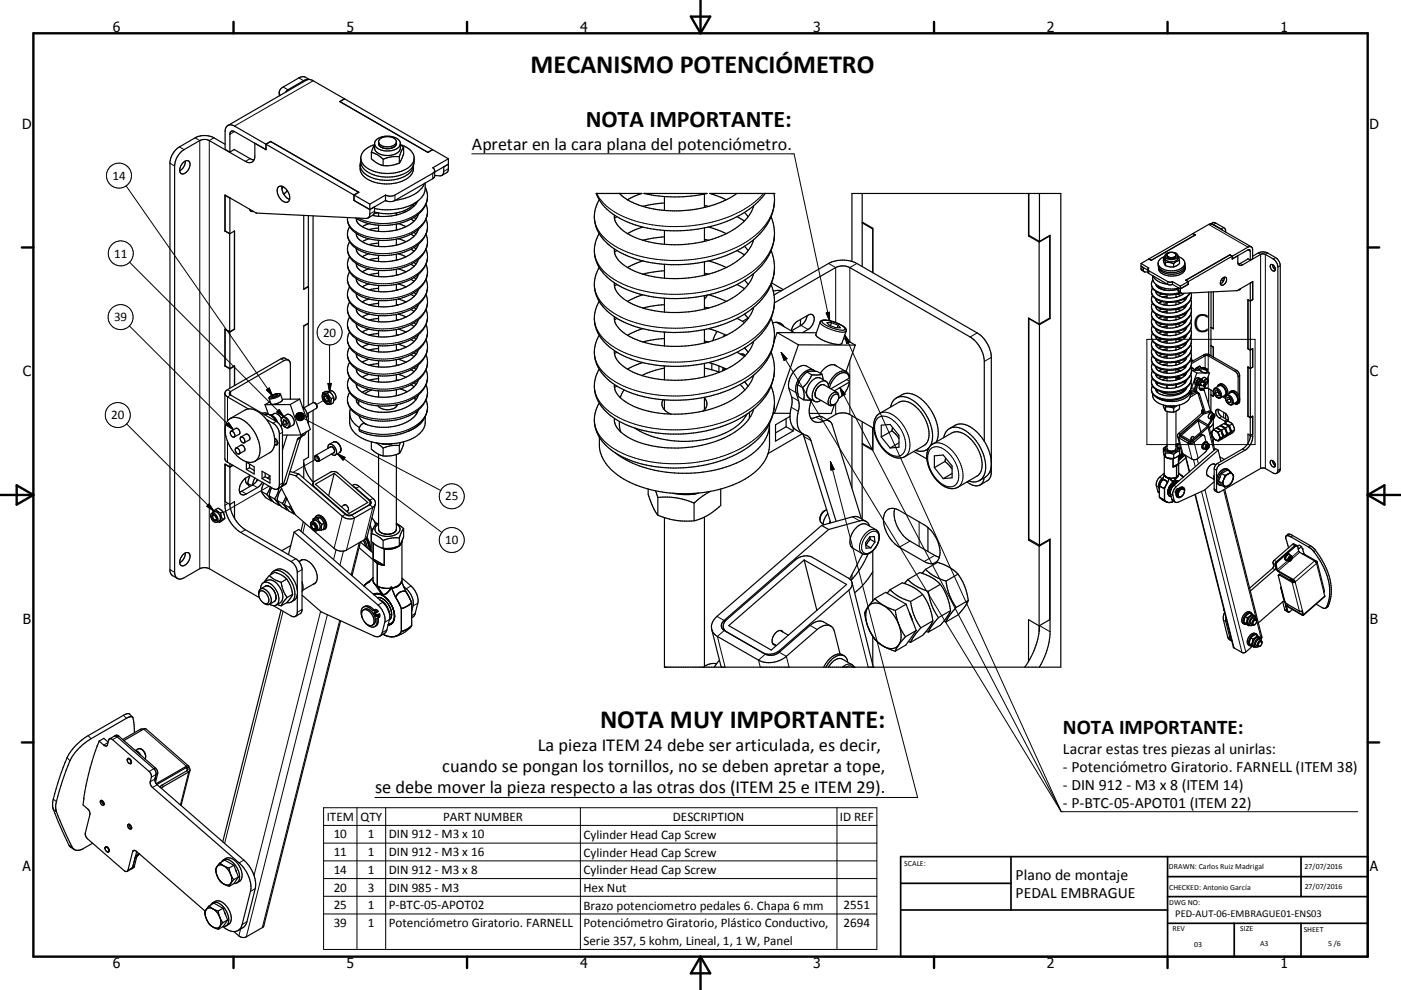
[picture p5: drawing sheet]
<svg xmlns="http://www.w3.org/2000/svg" width="420mm" height="297mm" viewBox="0 0 420 297" stroke-linecap="round" stroke-linejoin="round" font-family="sans-serif">
<defs><g id="words">
<g font-size="7.9">
<text x="159.1" y="21.8">MECANISMO POTENCIÓMETRO</text>
<text x="179.9" y="218.4">NOTA MUY IMPORTANTE:</text>
</g>
<g font-size="7.2">
<text x="175.6" y="38.2">NOTA IMPORTANTE:</text>
<text x="357.9" y="99.5">C</text>
</g>
<text font-size="6.3" x="318.7" y="220.2">NOTA IMPORTANTE:</text>
<g font-size="5.5">
<text x="161.2" y="225.4">La pieza ITEM 24 debe ser articulada, es decir,</text>
<text x="132.6" y="231.6">cuando se pongan los tornillos, no se deben apretar a tope,</text>
<text x="112.4" y="238">se debe mover la pieza respecto a las otras dos (ITEM 25 e ITEM 29).</text>
</g>
<text font-size="5.4" x="141.5" y="44.9">Apretar en la cara plana del potenciómetro.</text>
<g font-size="4.7">
<text x="318.7" y="226.1">Lacrar estas tres piezas al unirlas:</text>
<text x="318.7" y="231.6">- Potenciómetro Giratorio. FARNELL (ITEM 38)</text>
<text x="318.7" y="236.9">- DIN 912 - M3 x 8 (ITEM 14)</text>
<text x="318.7" y="242.3">- P-BTC-05-APOT01 (ITEM 22)</text>
<text x="304.5" y="263.9">Plano de montaje</text>
<text x="304.5" y="269.3">PEDAL EMBRAGUE</text>
</g>
<g font-size="4.2">
<text x="33.9" y="9.6">6</text>
<text x="103.9" y="9.6">5</text>
<text x="173.9" y="9.6">4</text>
<text x="243.8" y="9.6">3</text>
<text x="313.9" y="9.6">2</text>
<text x="383.9" y="9.6">1</text>
<text x="6.7" y="38.7">D</text>
<text x="410.5" y="38.7">D</text>
<text x="6.9" y="112.9">C</text>
<text x="410.7" y="112.9">C</text>
<text x="6.9" y="187.1">B</text>
<text x="410.7" y="187.1">B</text>
<text x="6.8" y="261.4">A</text>
<text x="410.7" y="261.4">A</text>
<text x="33.9" y="290.4">6</text>
<text x="103.9" y="290.4">5</text>
<text x="173.9" y="290.4">4</text>
<text x="243.8" y="290.4">3</text>
<text x="313.9" y="290.4">2</text>
<text x="383.9" y="290.4">1</text>
</g>
<g font-size="3.9">
<text x="33.7" y="53.9">14</text>
<text x="34.2" y="77.3">11</text>
<text x="34.2" y="96.4">39</text>
<text x="96.9" y="101">20</text>
<text x="33.4" y="125.8">20</text>
<text x="133.4" y="150.1">25</text>
<text x="133.4" y="163.2">10</text>
<text x="98" y="246.2">ITEM</text>
<text x="100.1" y="251.5">10</text>
<text x="108.1" y="246.2">QTY</text>
<text x="110.3" y="251.5">1</text>
<text x="116.6" y="251.5">DIN 912 - M3 x 10</text>
<text x="132.8" y="246.2">PART NUMBER</text>
<text x="174.9" y="251.6">Cylinder Head Cap Screw</text>
<text x="201.8" y="246.2">DESCRIPTION</text>
<text x="251.8" y="246.2">ID REF</text>
<text x="100.1" y="256.9">11</text>
<text x="110.3" y="256.9">1</text>
<text x="116.6" y="256.9">DIN 912 - M3 x 16</text>
<text x="174.9" y="257">Cylinder Head Cap Screw</text>
<text x="100.1" y="262.1">14</text>
<text x="110.3" y="262.1">1</text>
<text x="116.6" y="262.1">DIN 912 - M3 x 8</text>
<text x="174.9" y="262.3">Cylinder Head Cap Screw</text>
<text x="100.1" y="267.5">20</text>
<text x="110.3" y="267.5">3</text>
<text x="116.6" y="267.5">DIN 985 - M3</text>
<text x="174.9" y="267.5">Hex Nut</text>
<text x="100.1" y="272.8">25</text>
<text x="110.3" y="272.8">1</text>
<text x="116.6" y="272.8">P-BTC-05-APOT02</text>
<text x="174.9" y="272.9">Brazo potenciometro pedales 6. Chapa 6 mm</text>
<text x="252.9" y="272.8">2551</text>
<text x="100.1" y="278.1">39</text>
<text x="110.3" y="278.1">1</text>
<text x="116.6" y="278.2">Potenciómetro Giratorio. FARNELL</text>
<text x="174.9" y="278.2">Potenciómetro Giratorio, Plástico Conductivo,</text>
<text x="252.9" y="278.1">2694</text>
<text x="174.9" y="283.5">Serie 357, 5 kohm, Lineal, 1, 1 W, Panel</text>
</g>
<text font-size="3.1" x="352.3" y="275.3">PED-AUT-06-EMBRAGUE01-ENS03</text>
<g font-size="2.4">
<text x="271.1" y="259.7">SCALE:</text>
<text x="350.4" y="260.8">DRAWN: Carlos Ruiz Madrigal</text>
<text x="391.1" y="260.6">27/07/2016</text>
<text x="350.5" y="267">CHECKED: Antonio García</text>
<text x="391.2" y="266.7">27/07/2016</text>
<text x="350.5" y="271.4">DWG NO:</text>
<text x="351.5" y="279.3">REV</text>
<text x="371.9" y="279.4">SIZE</text>
<text x="390.9" y="279.6">SHEET</text>
<text x="358.1" y="284.1">03</text>
<text x="377.8" y="283.9">A3</text>
<text x="398.2" y="283.8">5 /6</text>
</g>
</g></defs>
<g fill="none" stroke="#000" stroke-width=".3">
<path d="M70.3 39.5l-1.4 .8M84.9 26.1l1.4 .8v.4M89.6 23.4l1.4 .8M93.9 24.2l-23.6 13.6M37.8 55.8l43.9 63M51 49l1.4 .8M53.8 44.1l1.4 .8M58.5 41.4l1.4 .8v128.4M64.1 41.4l-1.4 .8v128.4M75 47.6l-1.4 .8M84.9 58l.3 .1M113.5 43.1a3.1 3.1 0 0 0 4.3 1.2l.8-.6 .2-.6"/>
<path d="M118.4 58.5v1.7M128.2 59a7.9 7.9 0 0 1-5.6 6.5 19 19 0 0 1-15.1-.1M129.7 52v1.6M134.4 50.6l-1.4 .8M141.4 46.2h96.7l10.6 50M178.9 58a17.9 17.9 0 0 0 11.4 8.2 43.3 43.3 0 0 0 33.7-3.9 22.1 22.1 0 0 0 4.9-4.3M232.2 59.9a15.1 15.1 0 0 1-7.5 12 39.4 39.4 0 0 1-19.5 6.2 41.9 41.9 0 0 1-15-1.7 17.6 17.6 0 0 1-11.3-8.3l-.5-1.4-.2-1.7M38.8 78.7l46.3 46.3M112.3 63.4l-1.4 .8M128.2 63.5a8.3 8.3 0 0 1-6.4 6.9 18 18 0 0 1-15.6-1.2l-1.5-1.7-.5-1.8M128.2 68a7.7 7.7 0 0 1-5.4 6.5 18 18 0 0 1-16.6-.8l-1.5-1.6-.5-1.8M128.2 77a7.7 7.7 0 0 1-5.4 6.5 17.9 17.9 0 0 1-16.6-.8 4.4 4.4 0 0 1-2-3.4"/>
<path d="M128.2 72.5a8 8 0 0 1-5.9 6.7 17.7 17.7 0 0 1-16.4-1.2l-.6-.6a4 4 0 0 1-1.1-2.6M232.2 70.1a15.7 15.7 0 0 1-8.4 12.6 43 43 0 0 1-33.1 4 18.5 18.5 0 0 1-11.7-8.1l-.6-1.7-.2-1.7M248.4 79l2.1 1.3v16.5M256.9 79l-2.1 1.3v22.3M349.9 76.8a1.52 1.52 0 0 0 2.7 0M362.4 67.3l11.8 6.8M364.5 66.9l-.7 .4M366.9 68.3l-.7 .6M371.8 79l.7 .5M374.2 75l.6 .4M377.2 75.9l.7 .4v64.2M380 75.9l-.6 .4v64.2"/>
<path d="M382.4 77.3l-.7 .4M383.8 79.7l-.7 .4M38.8 97.8l31.2 31.1M128.2 81.5a7.4 7.4 0 0 1-4.9 6.3 18.1 18.1 0 0 1-17.1-.6l-1.5-1.6-.5-1.8M128.2 86.1a7.7 7.7 0 0 1-5.4 6.4 18 18 0 0 1-16.6-.8l-1.5-1.6-.5-1.8M128.2 99.6a7.9 7.9 0 0 1-5.9 6.7 19.9 19.9 0 0 1-11.8 .9 7.8 7.8 0 0 1-6.2-4.4l-.1-.9M128.2 95.1a8.4 8.4 0 0 1-6.4 6.9 18 18 0 0 1-15.6-1.2l-.9-.8a4 4 0 0 1-1.1-2.6M128.2 90.6a7.7 7.7 0 0 1-5.4 6.5 18.1 18.1 0 0 1-16.6-.8l-.9-.8a4 4 0 0 1-1.1-2.7M232.2 80.3a15.1 15.1 0 0 1-7.9 12.2 40.4 40.4 0 0 1-23.1 6l-1.9-.1a30.3 30.3 0 0 1-17.9-6.5 9.3 9.3 0 0 1-3.2-6.6M232.2 90.4a14.1 14.1 0 0 1-6.1 11 37.6 37.6 0 0 1-20.9 7.2h-2a34.1 34.1 0 0 1-20.5-5.4 10.1 10.1 0 0 1-4.5-7.7M240.2 97.6l2.1 1.2M245.9 96.6a4.1 4.1 0 0 0 3.1 2.2l1.8 .6a3.5 3.5 0 0 0 2.9-.1"/>
<path d="M246.5 96.3a8.1 8.1 0 0 1 6.1 1.5 .7 .7 0 0 1 .7 .4 .7 .7 0 0 1-.1 .8 9.3 9.3 0 0 1-6.7-2.4zM247.7 93.9l1-.2v2.5zM293 99.9l-2.1 1.2M342.1 80.5l.7 .4M344.4 81.2v.8M345.2 87.5a3.5 3.5 0 0 0 3.4 2.7 8.2 8.2 0 0 0 8.2-2.3M345.2 85.3a3.9 3.9 0 0 0 3.8 2.8 9.6 9.6 0 0 0 4.7-.4M350.1 84.5v.8M353.2 86.9l.7 .4M357.2 100a4.6 4.6 0 0 1-4.2 3.7 7.3 7.3 0 0 1-7.5-1.7l-.3-.9M357.2 97.7a4.3 4.3 0 0 1-3.7 3.6 8.1 8.1 0 0 1-7.8-1.3l-.5-1.2M357.2 95.5a4.3 4.3 0 0 1-3.7 3.6 8.1 8.1 0 0 1-7.8-1.3l-.5-1.2"/>
<path d="M357.2 93.2a4.6 4.6 0 0 1-4.2 3.8 7.4 7.4 0 0 1-7.5-1.8l-.3-.9M357.2 90.9a4.6 4.6 0 0 1-4.2 3.8 7.4 7.4 0 0 1-7.5-1.7l-.3-.9M357.2 88.7a4.3 4.3 0 0 1-3.7 3.6 7.7 7.7 0 0 1-8-1.6l-.3-.9M366.8 84.2l-.1 .1M68.2 116.9l.9 .6v1l-.9 .6v7.2M79.9 117l.8-.6 1 2.4zM80.9 119.1l1.3-.7a1.67 1.67 0 0 1 1.7-.1 3.6 3.6 0 0 1-3.1 1zM84.1 118.3a3.8 3.8 0 0 1-3.4 1.2M84.2 107.6l1 .6M98.3 119.4l-3.4 2M98.3 115h1l-.5 2.5zM98.8 103.5v14"/>
<path d="M128.2 104.1a7.7 7.7 0 0 1-5.4 6.5 18.2 18.2 0 0 1-16.6-.8l-.6-.5a4 4 0 0 1-1.4-2.9M128.2 117.7a7.8 7.8 0 0 1-5.4 6.5 18.1 18.1 0 0 1-16.6-.8l-1.5-1.7-.5-1.8M128.2 113.2a7.7 7.7 0 0 1-5.4 6.4 18.1 18.1 0 0 1-16.6-.7 4.3 4.3 0 0 1-2-3.5M128.2 108.7a7.7 7.7 0 0 1-5.4 6.4 18.1 18.1 0 0 1-16.6-.8 4.3 4.3 0 0 1-2-3.4M232.2 100.6a14.7 14.7 0 0 1-7 11.6 38.2 38.2 0 0 1-20 6.5l-2 .1a33.4 33.4 0 0 1-20.8-5.7 9.5 9.5 0 0 1-4.2-7.4M232.2 110.7a15.7 15.7 0 0 1-8.4 12.6 42.1 42.1 0 0 1-27.7 5.2 25.1 25.1 0 0 1-15.8-7.3 8.6 8.6 0 0 1-2.1-5.4M234.2 105.7l84 137.8M234.2 105.7l1.7 1.9-.8 .5zM236.5 116.6l2.2 1.2M237.3 119.1l2.1 1.2M247.1 115.5a2.62 2.62 0 0 0-2.8 2.8l.5 1.1M251.8 116.3l66.4 127.2"/>
<path d="M251.8 116.3l1.6 2-.9 .4zM253.3 100.5l64.9 143M253.3 100.5l1.5 2.1M253.3 100.5l.5 2.5 1-.4M254.8 108.2v16.2M297.2 107.2l-2.1 1.2M343.8 101.8h32.5v31.6h-32.5zM357.2 115.8a4.4 4.4 0 0 1-3.7 3.6 7.6 7.6 0 0 1-8-1.6l-.3-.9M357.2 113.5a4.4 4.4 0 0 1-3.7 3.7 7.5 7.5 0 0 1-8-1.7l-.3-.8M357.2 111.3a5 5 0 0 1-4.8 3.8 7.1 7.1 0 0 1-6.9-1.8l-.3-.9M357.2 109a4.7 4.7 0 0 1-4.2 3.8 6.9 6.9 0 0 1-7.7-2.1l-.1-.6M357.2 106.7a4.6 4.6 0 0 1-4.2 3.8 7.3 7.3 0 0 1-7.5-1.7l-.3-.9"/>
<path d="M357.2 104.5a4.6 4.6 0 0 1-4.2 3.8 7.3 7.3 0 0 1-7.5-1.8l-.3-.9M357.2 102.2a4.6 4.6 0 0 1-4.2 3.8 7.3 7.3 0 0 1-7.5-1.8l-.3-.8M358.2 114.8l.5 .3M358.3 116.1l.5 .2M358.4 115.4l.4 .2M359 110.6l.4 .3M359.2 118l.4 .3M360 116.7l.5 .3M360.3 110.4l1 .6h.7M360.5 114.6l-.1-.1a.6 .6 0 0 0-.4 .9M360.8 106.5l.5 .2v3.7M361.2 110.4l-.8-.1 .6 .4 .9 .2"/>
<path d="M361.2 110.4l.7 .4M361.3 115.8v.7M361.9 110.8v.1M362.2 113v3.5M362.7 106.5l-.5 .2v5M364.1 116.8a1.56 1.56 0 0 1 1.6 .8 1.56 1.56 0 0 1-.1 1.7 1.85 1.85 0 0 1-1.5-2.5zM364.2 116.5a1.93 1.93 0 0 1 1.7 2.9M367.6 118.9a1.64 1.64 0 0 1 1.8 2.2 1.49 1.49 0 0 1-2-1.7zM367.8 118.5a1.92 1.92 0 0 1 1.6 2.9M370.7 111.1l-.5 .3M371.7 112.7l-.5 .3M38 127.2l26.1 26.1"/>
<path d="M68.2 132.4v6.3M68.6 126.8l1.4 2.1-2.2-1.4zM82.8 126.4l-.9 .6M83.3 132.9l-.9 .5M83.7 122.9l1.4 2.1-2.1-1.4zM84.7 129.7l-.9 .5M84.7 125.3a1.92 1.92 0 0 1 1.7 2.8 1.83 1.83 0 0 1-1.7-.9 1.83 1.83 0 0 1 0-1.9zM84.7 125.1a2.11 2.11 0 0 1 1.9 3.2M90.1 131.4l-1 .6M91.1 125.6l41 21.6M92.1 125l-.3 .2M94.9 137.6l-7 4.1"/>
<path d="M98.9 134.2a1.07 1.07 0 0 1 1.2 .2 1.07 1.07 0 0 1 .2 1.1l-.4 .4M99.1 134.1a1.13 1.13 0 0 1 1 1.7M100 132.6a2.12 2.12 0 0 1 1.8 3.2M101.2 136.1l31.3 23.6M101.2 136.1l2.3 1.1-.6 .9zM128.2 122.2a7.7 7.7 0 0 1-5.5 6.5 19.6 19.6 0 0 1-9.3 1.6l-2.5-.4-3.2-1.1M232.2 120.9a15.2 15.2 0 0 1-7.9 12.3 38.6 38.6 0 0 1-19.1 5.8 39.8 39.8 0 0 1-16.6-2.2 15.6 15.6 0 0 1-9.9-8.1l-.5-2.7M237.2 122.2l2.1 1.2M241 131l2.1 1.2M244.7 125.2l2.1 1.2M249 138.5l26.1 100.8h-162.7M249 138.5l1.1 2.3-1 .2z"/>
<path d="M250.5 121.1v3.3M263.2 125.4a3.7 3.7 0 0 1 4.8 .9 9.2 9.2 0 0 1 3.2 9.1 2.82 2.82 0 0 1-4.6 .7 9.6 9.6 0 0 1-4.2-9.3zM263.8 124a4.7 4.7 0 0 1 5.2 1.5 10.6 10.6 0 0 1 3.5 9.9l-.6 1.1-.6 .5M278.9 134.9a3.2 3.2 0 0 1 4.5 .2 9.1 9.1 0 0 1 3.7 9.5 2.81 2.81 0 0 1-4.6 .7 9.8 9.8 0 0 1-4.2-9.4zM279.7 133.2a5 5 0 0 1 5.7 1.9 10.5 10.5 0 0 1 3 9.5l-.4 .8-.8 .8M349.9 134.6a1.55 1.55 0 0 0 2.7 0M353.3 134.5l.4 .2M353.4 130l.5 .4M353.9 130.9l-.5 .4 1.2 4.9M355.5 136.7l1.2 4.8M356.6 132.5l-.5 .4 1.3 4.9M357.5 132.4l.5 .3 1.2 4.8"/>
<path d="M357.6 132.3v.1M357.8 137.9l.6 2.1M358.9 137.7l.4 1.5M359.6 130.6l.5 .3M361.8 133.5a.47 .47 0 0 1 .8 0 .47 .47 0 0 1-.2 .7 .55 .55 0 0 1-.4 .5 .55 .55 0 0 1-.6-.3zM362.2 128.2l1.7 7M362.4 133.2a1.04 1.04 0 0 0-.9 1.6M362.4 123.4l.5 .2M363.4 124.6a.5 .5 0 0 1 .8-.1 .5 .5 0 0 1-.2 .8 .52 .52 0 0 1-.7 .5 .52 .52 0 0 1-.1-.9zM364 124.2a1.04 1.04 0 0 0-.9 1.6M365 139l.7 .5M366.3 125l-.8 .4"/>
<path d="M366.9 123.7v1.6M367.9 125.9l-.7 .4M371.7 120.3l-.2 .1M372.5 134.7l.7 .4M374.9 130.6l.7 .4M62.7 151.2l1.4 2.1-2.1-1.4zM68.4 151l-1 .6M72.4 147.4l1.5 .8M73.6 158.9l-1.4 .8M75.8 145.5l1.4 .8M80.7 145.9l-13.7 7.9M84.7 144.9l-.9 .6"/>
<path d="M85.9 144.9l-1 .5M91.5 157l-.7 2.9M93.7 157a1.16 1.16 0 0 1 1 1.8M94.3 146l-.1 .2M103.5 154.1l-.1 .1M103.5 154.3l-.9 .6-2.4 9.6M105.4 154.6l.9 .8-2.4 9.6M107.7 146l-.9 .5M110.9 151.4l.9 .8-2.5 9.7M111.8 149.5l-1 .8M111.9 158.6l-.6 .3M113.5 158.8a3.1 3.1 0 0 0 4.3 1.2l.8-.6 .2-.6"/>
<path d="M255.6 155l2.1 1.3M262.7 159a3.3 3.3 0 0 0-3.9 1.9 4.3 4.3 0 0 0-.5 5l.2 .2M275.6 156.6v7.3M297.2 141.5l-.6 .4M346.7 145.7l.7 .4M347.1 147.3l.5 .3M347.7 143.1l.7 .4M350.9 148.2l.7 .4M351.3 149.7l.7 .4M351.9 145.6l.7 .4M353.1 146.7l.2 .1M358.4 148.3l11.6 46.1"/>
<path d="M360.2 147.5l12.2 48.3M361.2 146.9l12.3 48.7M364 140.7l.7 .4M364 146.7l.7 .4M366.9 146.9l11.2 44.7M383.8 140.7l-.7 .4M51 170.9l1.4 .8M79.6 175.9a3 3 0 0 1 3.2 3.1l-.1 .9-.5 .6M88.7 167.6l-1.4 .9M90.6 170.9l-1.5 .8M100.7 165l-.7 2.9M103 165.3l-1.1 4.3"/>
<path d="M107.7 162.8l-2.4 9.7M123.2 175.8l-1.4 .8M254.5 177.1l5.8 23.1M259.9 160.5a2.2 2.2 0 0 1 3.2-.6 4.9 4.9 0 0 1-3.3 6.2 1.73 1.73 0 0 1-1.5-2.4 5.9 5.9 0 0 1 1.6-3.2zM272.8 162.3l-3.2 1.9M280.2 166.6l-3.1 1.9M381.5 170.5l.7 .4M381.7 169l.7 .4M381.8 169.7l.7 .4M382 168.1l.7 .4M382.4 169.4l.2 .1M382.7 168.5l.2 .2"/>
<path d="M383.8 172.3l-.2 .2M384.1 176.2h.1M384.1 176.5l.8 3.3M386 168.2l-3.1 2.7-.2-.1M386.5 167.2a.48 .48 0 0 1 .7-.3 .48 .48 0 0 1 .1 .8 .56 .56 0 0 1-.4 .6 .56 .56 0 0 1-.7-.3zM386.6 168.4l-3.4 2.9 .1 .2M387.2 166.8a1.06 1.06 0 0 0-.9 1.6M387.5 163.3l.9 .6M387.5 160.7l-.4 .4M387.6 174.5l-.2 .2 2.2 8.6M389.1 164.3l.4 .2M389.3 165.3l-1.9 1.8"/>
<path d="M389.6 165.7l-2.4 2.1M390.9 166.2l-.2 .1M392.8 163.7l-.4 .5M394.1 168.3l-6.4 5.5 .1 .3M394.4 165.1l-.5 .5M394.7 168.4l-.2 .2M396.9 177.7l-2.2-8.7-6.4 5.6 2.2 8.6M397.2 178.8l-6.4 5.6-.3-.2M84.9 183.4l-17.6 69.6M90.6 182.9l-1.5 .8M96.1 183.4l-19.9 79.3M98.2 184.4l-24.4 96.7"/>
<path d="M101.8 186.1l-23.2 92.2M112.4 182.9l-.4 .2M114.7 180.7l-1.4 .8M116 189l-1.4 .8M116.8 185.9l-1.4 .8M124.5 184.1l-1.1 .6M125.3 181l-1.5 .8M215 184.9l2.1 1.2 .1 .5M217.1 189.2l-2 1.7 2.3 9.3M229.5 196.2l-2.1 1.9 .5 2.1M233.6 195.7l2.2 1.2 .8 3.3M233.7 195.2l.1 .3"/>
<path d="M242.9 187.6l2.1 1.3M255.4 199.4a2.54 2.54 0 0 0-2.8 .8M311.6 187.7l3.2 1.8M366.8 186.1l.7 .4M368.1 191.1l.7 .4M376 185.5a1.16 1.16 0 0 0-1 1.7M377.6 191.9a1.16 1.16 0 0 0-1 1.8M384.8 180.3l.4 .3M385.2 182.9l.9 .5M385.5 181.9h.4M386.2 181.4l-.3 .3v.3M390.5 184.2l-.1 .4"/>
<path d="M398.2 181.8l-.5 .3M37 214.6l.9 .9M41.9 218.9l.4 .3M43.1 218.8l12.8 11.1-.1 .4M253.6 200.2a1.67 1.67 0 0 1 2.2 0M16 239.7l.9 .8M20.1 227.3l.9 .9M25.1 239.5h.1M25.1 239.5v.2M26.4 220.7l.9 .9M32.4 222.8l-1.3 .7M35.6 220.8l-1.9 1.1"/>
<path d="M38.2 227.9a.53 .53 0 0 1 .5-.5 .53 .53 0 0 1 .5 .5 .66 .66 0 0 1 .3 .7 .66 .66 0 0 1-.5 .5h-.2M41.4 224.7a2.23 2.23 0 0 1 2.1 3M46.5 233.7l-1.5 .9M46.6 230.4l-1.9 1.1M46.6 234.8l.3 .4M47.1 235.4l-1.4 .9M47.3 232.1l-1.9 1.1M48.6 235.5l.4 .5M55.9 230.3l.2 .2-.2 .8M56.1 231.2l.5 .4-2.5 9.9M16 242.8l.9 .7M20.6 253.5l1 .6"/>
<path d="M30.5 240.1v.2M31.1 241.3h.1M31.5 254.4a.53 .53 0 0 1 .5-.5 .53 .53 0 0 1 .5 .5 .65 .65 0 0 1 .3 .7 .65 .65 0 0 1-.5 .5h-.2M38.7 247.3v.1M39.3 248.4l.1 .1M40.3 260l-1.9 1.1M40.4 255.1l-.6 .4M40.9 257.2l-.4 .3M41.6 256l-.1 .5M73.1 258l-1.4 .9M97 242.3h165.9v42.5h-165.9zM97 247.6h165.9"/>
<path d="M97 252.9h165.9M97 258.3h165.9M107 242.3v42.5M115.6 242.3v42.5M174 242.3v42.5M250.9 242.3v42.5M318.2 243.5h88.9M72.1 278.7l-.5 2.1M74 276.6l-1.4 .8M76.5 266.6l-1.4 .8M97 263.6h165.9M97 268.9h165.9"/>
<path d="M97 274.2h165.9"/>
<circle cx="35.7" cy="52.7" r="3.8"/>
<circle cx="36.2" cy="76" r="3.8"/>
<circle cx="36.2" cy="95.1" r="3.8"/>
<circle cx="98.8" cy="99.7" r="3.8"/>
<circle cx="35.3" cy="124.5" r="3.8"/>
<circle cx="135.4" cy="148.9" r="3.7"/>
<circle cx="135.4" cy="162" r="3.8"/>
</g>
<g fill="none" stroke="#000" stroke-width=".36">
<path d="M68.3 37.6l23.6-13.6 .8-.2 .9 .3 40.8 23.5M83.7 27.8l.3 .8M92.6 23.8l-1.3 .2-5.2 3.1-.4 .5M92.7 23.9l-1.3-.8h-1.2l-6.1 3.6a2.15 2.15 0 0 0-.4 2.1M103.3 29.6v.1M103.3 29.7l-1.4 .8 26.4 15.2 1.4-.8M54.9 48.8a1.12 1.12 0 0 1 1.5-.6 1.12 1.12 0 0 1 .5 1.6 2.48 2.48 0 0 1-2.6 2.3 2.52 2.52 0 0 1 .6-3.3zM55.6 48.3a3.3 3.3 0 0 1-1.7 2.9M67.5 43.3l-3.4-1.9a6.1 6.1 0 0 0-5.6 0l-4.7 2.7a6.4 6.4 0 0 0-2.8 4.5v122.7l.4 1.1 1.8 1.1M67.6 58.6l1.3 .8M68.9 45.6l-1.4-.8v-5.3a1.73 1.73 0 0 1 .8-1.8 1.73 1.73 0 0 1 2 .1l35.8 20.7M68.9 59.4v40.1"/>
<path d="M69 59.4h-.1M70.2 44.9l4.8 2.7 1.2 .4M70.3 44.9l-1.4 .7M79.7 44.9l-9.4-5.4a.85 .85 0 0 0-1-.1 .85 .85 0 0 0-.4 .9v5.3M79.8 44.9l-3.4-1.9v3.8a1.73 1.73 0 0 1-.8 1.8 1.73 1.73 0 0 1-2-.2l-10.9-6.2a3.2 3.2 0 0 0-2.8 0l-4.7 2.7a6.2 6.2 0 0 0-2.8 4.9v121.9a1.73 1.73 0 0 0 .8 1.8 1.73 1.73 0 0 0 2-.2l4.7-2.7a3.2 3.2 0 0 1 2.8 0l15.1 8.7M79.8 44.9h-.1M81.1 42.4l26.5 15.3M81.1 42.4l-1.4 .9 .1 1.6M81.1 42.4v.1M81.2 42.5l-1.4 .8M84.6 55.9a3.9 3.9 0 0 0 2.2 3.9M84.6 55.9a1.3 1.3 0 0 0-1.4 .5 1.3 1.3 0 0 0 0 1.5 3.2 3.2 0 0 0 3 2.8 2.32 2.32 0 0 0 0-3.4l-1.4-1.3"/>
<path d="M84.6 55.9l.2 .1M84.9 56l-.4 .6M86.1 57.2l-1.1 1M106.1 58.5l.1 1.7 4.7 2.7M107.5 57.7l-1.4 .8M107.6 57.7l-1.4 .8 4.7 2.7M108 49.5a4.7 4.7 0 0 0 3.9 5.1 11.8 11.8 0 0 0 11-1.7l.9-1.5 .2-1.8M108.2 48.4a3.8 3.8 0 0 0 2.7 4.7 11.9 11.9 0 0 0 11.9-1.3l.9-1 .3-1.2M111.3 45.7v1.9l1.8 1.4 1.8 .7M111.3 45.7l1-2.3a4.8 4.8 0 0 0-4.1 4.3 6.1 6.1 0 0 0 5.6 4.1 11.1 11.1 0 0 0 9.4-2.2l.6-.7 .4-1.2M111.3 45.7l1.8 .7 1.8 1.4M112.3 43.1a3.4 3.4 0 0 0 4 2.2 3.4 3.4 0 0 0 3.7-2.1"/>
<path d="M112.7 42a5.3 5.3 0 0 1 7.1 .4l.2 2a3.2 3.2 0 0 1-3.4 2.2 3.6 3.6 0 0 1-4.3-2.2v-1.6zM113.5 42.5a2.58 2.58 0 0 0 3.2 1.5 2.06 2.06 0 0 0 2.1-1.4M113.5 42.5a3.2 3.2 0 0 1 4.4-1.1l.9 .7v1M113.5 42.5v.6M113.5 43.1a2.77 2.77 0 0 0 3.7 1.4 1.78 1.78 0 0 0 1.6-1.4M114.9 47.8v1.9M115.6 58.5l-4.7 2.7M115.6 58.5v1.7M119.7 47l-2.4 .1-2.4 .7M119.7 48.9l-2.4 .7-2.4 .1M119.7 47v1.9M121 44.2l-.6 1.1-.7 1.7"/>
<path d="M121 44.2l-1-.8a4.7 4.7 0 0 1 4 5.9 7.4 7.4 0 0 1-7.1 3.8 9.3 9.3 0 0 1-8.3-3l-.4-1.2v-1.5M121 44.2v2l-1.3 2.7M127.3 55a9.3 9.3 0 0 1-7.2 4.8l-1.6 .3M127.5 54.9a5.7 5.7 0 0 1-3.3 6.1M127.5 56.2a6.5 6.5 0 0 1-2.5 8.4 18.3 18.3 0 0 1-14.4 2.5M129.7 44.9l-1.4 .8M130.3 51.6l4.1-2.3-1.4 .8v1.3a1.16 1.16 0 0 1-1.1 1.4l-1.6-.1M130.3 51.3l-.6 .7-11.3 6.5a3.1 3.1 0 0 1-2.8 0M134.4 47.6l-.1 3.7-.4 .5-1.4 .8M134.4 47.6l-4.7 2.7 .6 .8v1.9l-.4 .5-11.5 6.7a3.1 3.1 0 0 1-2.8 0M179.6 59.9a10.4 10.4 0 0 0 3.5 14 31.6 31.6 0 0 0 18.2 5.5 42 42 0 0 0 19.4-4.1 19.6 19.6 0 0 0 11.3-13l.2-2.1-.1-2.2h-19.3l4.9 1.9M179.6 59.9l-.8-1.9h13.6l-4.3 1.9"/>
<path d="M179.6 59.9a21 21 0 0 0 13.6 8.3 43.3 43.3 0 0 0 18 .2M185.7 58a22.1 22.1 0 0 0 13.9 5.2l2.7 .1a32.9 32.9 0 0 0 18.6-5.3M193.1 58h18.9a43.2 43.2 0 0 1-18.9 0zM199.2 59v4.1M211.2 58.2v4M229.4 58l-3.4 3.7M258.5 58v8.6l3.2 1.9v13.3M308.4 58v12.8M308.5 58v12.6l3.1 1.8M311.6 58v14.4M67.4 69.3l1.5 .8M67.5 69.3h-.1"/>
<path d="M67.5 69.3l1.4 .8M68.9 70.1l1.4-.8v29.5M74.8 62.7l.3 .6 .9 .1M91.1 64.6v22.2l1.4-.8M92.4 64.7v21.2l-1.3 .8M93.9 64.8v56M104.2 65.3a5 5 0 0 0 2.6 4.7M104.8 68a5 5 0 0 0 2.7 7 17.9 17.9 0 0 0 11.9 1.2M104.8 72.5a5 5 0 0 0 2.7 7 17.3 17.3 0 0 0 11.9 1.2M104.8 77a5 5 0 0 0 2.7 7 17.8 17.8 0 0 0 11.9 1.2M106.1 60.1l4.8 2.8M106.2 60.1h-.1"/>
<path d="M106.6 65.4l1.9 1 2.1 .7M106.8 70l.4 .3M106.8 65.5a4 4 0 0 0 3.4 3.3l.4 .1M106.8 70a3.8 3.8 0 0 0 3.1 3.2l.7 .2M106.8 74.6a3.6 3.6 0 0 0 3.1 3l.7 .3M106.8 79.1a3.6 3.6 0 0 0 3.1 3.1l.7 .2M107.2 65.7l-.4 .2M107.2 70.3l-.4 .2M107.2 74.8l-.4 .2M107.2 79.3l-.4 .2M110.6 76.2l-2 .8M110.6 71.6l-2 .9"/>
<path d="M110.6 67.1l-2 .9M110.9 62.9l1.4-.8v1.6M110.9 61.2v3a1.13 1.13 0 0 1-1.1 1.3l-32.8-1.6-9.6-5.4v10.8M112.3 63.7l-.4 .8-1.6 .9M113.5 63.9v1M113.5 67.6v1.8M113.5 72.1v1.8M113.5 76.6v1.9M113.5 63.9l-1.3 .2M113.5 68.4l-2.9 .5M113.5 73l-2.9 .4M113.5 77.4l-2.9 .5"/>
<path d="M115.5 60.2h.2M115.6 60.2l-4.7 2.7M118.8 63.9v.6M118.8 67.2v1.8M118.8 71.8v1.7M118.8 76.3v1.8M118.8 64.2l.6 .2M118.8 68.8l.6 .1M118.8 73.3l.6 .1M118.8 77.8l.6 .1M119.4 76.2l2.4 .8M119.4 71.6l2.4 .9"/>
<path d="M119.4 67.1l2.4 .9M119.4 64.4l-4.2 .5-3.5-.3M121.2 63.2l.6 .3M121.8 63.5l-2.4 .9M123.2 65.7l1 .6M123.2 70.3l1 .5M123.2 74.8l1 .5M123.2 79.3l1 .6M123.8 61.5l.4 .3M124.2 78.7l.5 .6M124.2 74.2l.5 .6M124.2 69.7l.5 .6"/>
<path d="M124.2 65.2l.5 .5M124.2 61.8l-2.4 1.7M124.2 61a11.1 11.1 0 0 1-10.6 2.9l-1.3-.3M124.2 61a17.9 17.9 0 0 1-11.9 1.6M124.4 60.9l.3 .3M124.7 79.3a13.5 13.5 0 0 1-12.5 3.5l-1.6-.4M124.7 70.2a13.5 13.5 0 0 1-12.1 3.6l-2-.4M124.7 65.7a13.5 13.5 0 0 1-12.5 3.5l-1.6-.3M124.7 61.2l-.5 .6M125.2 60.4l-.5 .8M125.4 77.8l-.7 1.5M125.4 73.3a8.9 8.9 0 0 1-7.3 4.9 15.7 15.7 0 0 1-7.5-.3"/>
<path d="M125.4 68.8l-.7 1.4M125.4 64.3l-.7 1.4M127.7 61.2a7 7 0 0 1-3.9 8.7 17.8 17.8 0 0 1-16.6 .4M127.7 65.7a6.9 6.9 0 0 1-3.6 8.5l-1.6 .9-3.1 1.1M127.7 70.3a6.9 6.9 0 0 1-3.6 8.4l-2.2 1.2-2.5 .8M127.7 74.8a7.1 7.1 0 0 1-4.1 8.8l-2.3 1-1.9 .6M127.7 79.3a6.9 6.9 0 0 1-3.6 8.5l-2.2 1.1-2.5 .8M179.6 70.1a10.1 10.1 0 0 0 2.8 13.4l1.8 1.4M184.2 64.5v1M184.2 74.7v.9M184.2 75.6a8.5 8.5 0 0 0 5.4 5.5l3.1 1.1M184.2 65.5a8.3 8.3 0 0 0 5.4 5.4l3.1 1.2"/>
<path d="M185 65l-.8 .5M185 75.2l-.8 .4M192.7 78.3l-4.6 2M192.7 68.1l-2.5 .9-2.1 1.1M192.7 72.1l2.7 .6 3.9 .6M199.2 69.1v4.2M199.2 79.3v4.2M199.2 60.9l-6.5 1M199.2 71l-6.5 1.1M211.2 68.4v4M211.2 78.5v4.1M211.2 61.6l1.2 .3"/>
<path d="M211.2 71.8l1.2 .3M212.4 68.1l5.3 2M212.4 78.3l5.3 2M221 65l2.2 1.3M221 75.2l2.2 1.3M223.2 73.9l1.1 1.3M223.2 63.7l1.1 1.3M224.3 65a24.6 24.6 0 0 1-15.7 7.9 38.1 38.1 0 0 1-9.3 .4M226 61.7l-.7 1.7-1 1.6M226 71.9a14.7 14.7 0 0 1-8.8 8.6 36.9 36.9 0 0 1-17.9 3M226 61.7a33.2 33.2 0 0 1-14.8 6.7M231.2 65a14.5 14.5 0 0 1-4.9 16.8 38.3 38.3 0 0 1-27.4 7.6 31.5 31.5 0 0 1-14.7-4.5"/>
<path d="M231.2 75.2a14.5 14.5 0 0 1-4.9 16.7 36.6 36.6 0 0 1-21.4 7.8 35.9 35.9 0 0 1-19.7-4l-1-.6M255.4 78.4v-20.4h62.6v142.2h-118.8v-44.9M258.5 66.9v13.1M258.5 66.9l3.2 1.8M258.7 66.8l-.2 .1M308.4 70.8l3.1 1.8M308.6 70.7l-.2 .1M311.5 72.6v24.6M311.6 72.4l3.2-1.8v25M314.6 70.7l.1 .1M314.7 70.8l-3.2 1.8M314.7 70.8v24.6l-3.2 1.8"/>
<path d="M342.1 79v1.9l1 .6M342.1 79l2.3 1.4-.2 .4 .1 1.2 5.8 3.3 .6 .2 .8-.2M348.8 77.3l.6 1.4M348.8 77.3l.5-.4a2.36 2.36 0 0 0-2 3.1M348.8 77.3v1l.6 1.4M349.3 76.9a2.33 2.33 0 0 0 3.8 0M349.4 78.7l1.3 .1 1.2 .3M349.4 79.7l2.5 .4M349.4 78.7v1M349.6 76.1a2.45 2.45 0 0 1 3.5 .6 1.87 1.87 0 0 1-.9 1.8 1.87 1.87 0 0 1-1.9-.1l-1-.8v-.9zM351.9 79.1v1M352.6 76.5a1.44 1.44 0 0 1-2.5 .7 1.03 1.03 0 0 1 .2-1.3 1.03 1.03 0 0 1 1.3-.1 .75 .75 0 0 1 1 .6 .75 .75 0 0 1-.9 .8 1.44 1.44 0 0 1-1.8-.7"/>
<path d="M353.6 78.1v.9l-1.7 1.1M353.6 78.1l-.9 .3-.8 .7M353.6 78.1l-.5-1.2a1.99 1.99 0 0 1 1.8 3 5.4 5.4 0 0 1-7.5-.3l-.2-.6M355.2 78.9a2.82 2.82 0 0 1-3 2.8 4.8 4.8 0 0 1-4.9-1.7M355.2 79.5l.1 .5M355.3 80a3.8 3.8 0 0 1-4.4 2.3 3.3 3.3 0 0 1-3.6-2.3M355.3 80a2.8 2.8 0 0 1-3 2.8 4.3 4.3 0 0 1-4.9-2l-.1-.8M357.6 70.1l.8 .4-13.2 7.6-.8-.4-2.3 1.3M357.7 70.1h.1M362.9 67.2l.8-.4 .8 .1 2.6 1.5 .3 .6-.1 .5M363.2 67.1l-.8 .2-17.9 10.4M363.2 67.1l3 1.6 .2 .3"/>
<path d="M363.2 67.2l11.9 6.8M367.4 69.1v.5M368.7 76.5h.1M368.7 76.5l-13.2 7.6M369.4 77.7h.1M369.5 77.7l5.1-2.8 .2 .3v2.9M374.2 77.6v.1M374.2 77.6l.6 .5M374.2 77.7l-3 1.5M374.8 78.1l.7-.5v-2.6a.86 .86 0 0 0-.4-.9 .86 .86 0 0 0-.9 0l-18 10.4M375.5 76.9l1.7-1a3.2 3.2 0 0 1 2.8 0l2.4 1.4a3.2 3.2 0 0 1 1.4 2.4v61l-.2 .8-.9 .5M381 79.4a1.18 1.18 0 0 1 1.1 .6 1.18 1.18 0 0 1-.1 1.3 1.42 1.42 0 0 1-1-1.9z"/>
<path d="M381.5 79.4l.2 .8 .7 .7M67.5 98.8l1.4 .8M68.9 99.5l-1.5-.8v11.1M68.9 99.6v10.9M70.2 98.7l.1 .1M70.3 98.7l-1.4 .8M70.3 98.8l-1.4 .8M92.4 97h.1M92.4 86h.1M92.4 97v24.6M92.4 97l-1.3 .8M92.5 86v11l-1.4 .8v24.6l2.7-1.6"/>
<path d="M104.8 81.5a5 5 0 0 0 2.7 7 17.5 17.5 0 0 0 11.9 1.2M104.8 86.1a5 5 0 0 0 2.7 6.9 17.5 17.5 0 0 0 11.9 1.2M104.8 90.6a5 5 0 0 0 2.7 7 17.5 17.5 0 0 0 11.9 1.1M104.8 95.1a5 5 0 0 0 2.7 7 17.5 17.5 0 0 0 11.9 1.2M104.8 99.6a5 5 0 0 0 2.7 7 17.6 17.6 0 0 0 11.9 1.2M106.8 83.6v.4M106.8 88.1v.3a4.5 4.5 0 0 0 3.8 3.1M106.8 92.6a3.7 3.7 0 0 0 3.1 3.1l.7 .3M106.8 97.2a4 4 0 0 0 3.4 3.2l.4 .1M106.8 84a4.6 4.6 0 0 0 3.8 2.9M107.2 83.8l-.4 .2M107.2 88.3l-.4 .3"/>
<path d="M107.2 92.8l-.4 .2M107.2 97.4l-.4 .2M110.6 98.7l-2 .9M110.6 94.2l-2 .9M110.6 89.7l-2 .9M110.6 85.2l-2 .9M110.6 80.7l-2 .8M113.5 81.1v1.9M113.5 85.6v1.9M113.5 90.1v1.9M113.5 94.7v1.8M113.5 99.2v1.8"/>
<path d="M113.5 82l-2.9 .4M113.5 86.5l-2.9 .4M113.5 91l-2.9 .5M113.5 95.5l-2.9 .5M118.8 80.8v1.8M118.8 85.3v1.8M118.8 89.8v1.8M118.8 94.3v1.8M118.8 98.9v1.7M118.8 82.3l.6 .1M118.8 86.8l.6 .1M118.8 91.3l.6 .2"/>
<path d="M118.8 95.9l.6 .1M119.4 98.7l2.4 .9M119.4 94.2l2.4 .9M119.4 89.7l2.4 .9M119.4 85.2l2.4 .9M119.4 80.7l2.4 .8M123.2 83.8l1 .6M123.2 88.3l1 .6M123.2 92.8l1 .6M123.2 97.4l1 .5M124.2 96.8l.5 .6M124.2 92.3l.5 .5"/>
<path d="M124.2 87.8l.5 .5M124.2 83.2l.5 .6M124.7 83.8a13.7 13.7 0 0 1-12 3.6l-2.1-.5M124.7 97.3a13.5 13.5 0 0 1-12.5 3.6l-1.6-.4M124.7 92.8a13.7 13.7 0 0 1-12.5 3.6l-1.6-.4M124.7 88.3a13.5 13.5 0 0 1-12 3.6l-2.1-.4M125.4 82.3l-.7 1.5M125.4 95.9l-.7 1.4M125.4 91.4l-.7 1.4M125.4 86.9l-.7 1.4M127.7 83.8a6.9 6.9 0 0 1-3.6 8.5l-2.2 1.1-2.5 .8M127.7 88.3a7.1 7.1 0 0 1-4.1 8.8l-1.7 .8-2.5 .8"/>
<path d="M127.7 92.8a7.1 7.1 0 0 1-4.1 8.9l-4.2 1.6M127.7 97.4a6.9 6.9 0 0 1-3.6 8.4l-2.2 1.2-2.5 .8M179.6 80.3a10.2 10.2 0 0 0 3.2 13.7l1.4 1.1M184.2 96a8.3 8.3 0 0 0 5.4 5.4l3.1 1.2M184.2 84.9v.9M184.2 95.1v.9M184.2 85.8a7.8 7.8 0 0 0 4.7 5.1l3.8 1.5M185 85.3l-.8 .5M185 95.5l-.8 .5M192.7 98.6l-4.6 2M192.7 88.4l-4.6 2M192.7 82.2l3.6 .9 3 .4"/>
<path d="M192.7 92.4l3.6 .8 3 .4M199.2 89.5v4.1M199.2 99.6v4.2M199.2 81.2l-6.5 1M199.2 91.4l-6.5 1M211.2 88.7v4M211.2 98.9v4M211.2 82l1.2 .2M211.2 92.2l1.2 .2M212.2 88.5l-1 1.3M212.4 98.6l5.3 2M212.4 88.4l5.3 2"/>
<path d="M215 99.4l-1.3 2.8M221 85.3l2.2 1.3M221 95.5l2.2 1.3M223.2 94.2l1.1 1.3M223.2 84.1l1.1 1.2M224.3 95.5l-1.7 .9M224.3 95.5a23 23 0 0 1-13.7 7.6 37.8 37.8 0 0 1-11.3 .7M226 92.2l-.7 1.6-1 1.7M226 82a14.7 14.7 0 0 1-8.8 8.7 36.4 36.4 0 0 1-17.9 2.9M231.2 85.3a14.5 14.5 0 0 1-4.9 16.8 37.6 37.6 0 0 1-24.4 7.8l-2.3-.1a28.4 28.4 0 0 1-18-6.7 10 10 0 0 1-2-12.7M231.2 95.5a14.5 14.5 0 0 1-4.9 16.7 36.6 36.6 0 0 1-22.9 7.9h-2.3a30.8 30.8 0 0 1-18.7-6.1 10.2 10.2 0 0 1-2.8-13.4M231.4 84.9l3.4 2"/>
<path d="M232.1 88.5l16.3-9.5a9.4 9.4 0 0 1 8.5 0l36.1 20.9a9.4 9.4 0 0 1 4.2 7.3v34.3a2.96 2.96 0 0 1-1.2 2.8l-2.1 1.2M232.2 90.9l18.3-10.6a4.7 4.7 0 0 1 4.3 0l36.1 20.8a9.4 9.4 0 0 1 4.2 7.3v24M232.8 96.7l5.4 3.1M232.9 96.7l-1.3 .2M232.9 96.7l1.1 .3 1.1 1M232.9 96.7l.1 .1M233 99.8h11.8M233 99.8l6.4 3.7M233 99.8l-.9 2.7M234.4 87.2l-2.6 .1M240 95.8l-.1 1.9M242 94.7a4.4 4.4 0 0 1-1.8 2.9l-2.9 1.7a4.1 4.1 0 0 1 1.8-2.9l3.2-1.9a1.22 1.22 0 0 1 1.5 .1 1.22 1.22 0 0 1 .3 1.5 4 4 0 0 1-1.8 2.7l-1.7 1"/>
<path d="M246.1 96.3a7.5 7.5 0 0 1 5.5 .9l.6 .3a2.42 2.42 0 0 1 1.5 1.6l-1.3 3.9a4.2 4.2 0 0 1-3.8-.2l-2.2-.9a2.57 2.57 0 0 1-1.8-1.6zM249.3 96.8h-1.4l.7 .8 2 .7h1.3l-.6-.7M249.3 96.8l2 .8M249.3 96.8l-.3 .9M251.3 97.6l-.3 .7M308.5 95.6v66.1l3.1 1.9M308.5 95.6l3.1 1.8M308.6 95.5l-.1 .1M311.5 97.2l-3.1-1.8v66.6M311.6 97.4v66.2M314.6 95.5l.2 .1M314.8 95.6l-3.2 1.8"/>
<path d="M343.1 81.5l1.1 .1M344.2 81.1l-2.1-1.2 .7 .4v.8l.3 .4M344.2 80.9v.1M344.2 81l6.1 3.6 1.2-.1M345.6 100a2.71 2.71 0 0 0 2.1 3.8 9.3 9.3 0 0 0 7.5-.7M345.6 82.7a3.5 3.5 0 0 0 3.1 3.7 9.1 9.1 0 0 0 4.5 .1M345.6 86.4a2.33 2.33 0 0 0 1 3.3M345.6 88.7a2.35 2.35 0 0 0 1 3.3M345.6 90.9a2.59 2.59 0 0 0 1.8 3.8 9.1 9.1 0 0 0 7.8-.7M345.6 93.2a2.59 2.59 0 0 0 1.8 3.7 8.2 8.2 0 0 0 9.2-1.9l.4-.7M345.6 84a2.63 2.63 0 0 0 1.8 3.9 9.2 9.2 0 0 0 5.4 .3M345.7 82.8a5.1 5.1 0 0 0 4.3 2.5"/>
<path d="M346.5 85.3a2.9 2.9 0 0 0 2.8 1.7M346.6 92a1.88 1.88 0 0 0 1.8 1.6M346.6 98.7a1.92 1.92 0 0 0 1.8 1.7M346.6 96.5a1.92 1.92 0 0 0 1.8 1.6M346.6 94.2a1.88 1.88 0 0 0 1.8 1.7M346.6 89.7a1.87 1.87 0 0 0 1.8 1.7M346.6 87.4a1.94 1.94 0 0 0 1.8 1.7M346.6 92a8.2 8.2 0 0 0 6 .8M346.6 89.7a9 9 0 0 0 8.2 .1M346.6 85.3v.1M346.7 87.5l-.1 .1M346.7 89.8l-.1 .1"/>
<path d="M346.7 92.1l-.1 .1M346.7 94.3l-.1 .1M346.7 96.6l-.1 .1M346.7 98.8l-.1 .1M347.2 85.8l1.4 1M347.7 86.3l-.3 .1M348.4 99.5l-1 .5M348.4 97.3l-1 .4M348.4 95l-1 .5M348.4 92.7l-1 .5M348.4 95.9a8.4 8.4 0 0 0 4.5 0M348.4 90.5l-1 .4"/>
<path d="M348.4 88.2l-1 .5M348.4 89.1l1.5 .3M348.6 86.8l.7 .2M348.6 86.8h-.2M349.9 91.1l-1.5 .3M349.9 88.4v1M349.9 90.7v.9M349.9 93v.9M349.9 95.2v1M349.9 97.5v.9M349.9 99.8v.9M349.9 88.9l-1.5 .2"/>
<path d="M349.9 93.4l-1.5 .2M349.9 95.7l-1.5 .2M349.9 97.9l-1.5 .2M351.4 85.3h.2M351.5 85.3l2.4 1.4 2.3-1.4M351.5 84.5l2.4 1.4M351.5 84.5v.8M352.6 93.6h.2M352.6 88.3v.9M352.6 90.6v.8M352.6 92.8v.9M352.6 95.1v.9"/>
<path d="M352.6 97.3v.9M352.6 99.6v.9M352.6 89.1h.2M352.6 91.3l.2 .1M352.6 95.8l.2 .1M352.6 98.1h.2M352.6 89.2l-2.7 .2M352.8 92.7l1.2 .5M352.8 99.5l1.2 .5M352.8 97.3l1.2 .4M352.8 95l1.2 .5M352.8 90.5l1.2 .4"/>
<path d="M352.8 88.2l1.2 .5M353.2 86.3v1l.9 .6M353.2 86.7l-1.8 .4-2.1-.1M353.9 85.9l.1 1.9M354 88.7l-1.4 .5M354 87.8l.1 .1M354 87.9l-1.2 .3M354.7 89.8l.5 .3M354.7 92.1l.5 .2M354.7 94.3l.5 .3M354.7 96.6l.5 .3M354.7 98.8l.5 .3"/>
<path d="M355 88l-1 .7M355.2 98.6l.3 .2M355.2 96.3l.3 .3M355.2 94l.3 .3M355.2 91.8l.3 .3M355.2 89.5l.3 .3M355.5 84.1l13.2-7.6 .8 .4-.1 .8 1.7-1v1.9a.87 .87 0 0 0 .4 .9 .87 .87 0 0 0 1 0l5.8-3.3h.9l2.5 1.5a3.2 3.2 0 0 1 1.4 2.4v61a.86 .86 0 0 1-.4 .9 .86 .86 0 0 1-1-.1l-2.5-1.4h-1.1l-12.4 7.1-.7 .1M355.5 84.1h.1M355.5 84.1l.7 .4M355.8 98.1a5.4 5.4 0 0 1-5.7 2.6l-1.7-.3M355.8 95.8a5.4 5.4 0 0 1-5.7 2.6l-1.7-.3M355.8 93.6a3.8 3.8 0 0 1-2.9 2.3"/>
<path d="M355.8 91.3a5.9 5.9 0 0 1-6.6 2.5l-.8-.2M355.8 89.1a5.2 5.2 0 0 1-5.7 2.5l-1.7-.2M355.9 91.3l-1.5 .9-1.8 .6M356.2 85.3h.1M356.2 84.5l-2.3 1.4M356.2 84.5v.8M356.8 87.9l-.8 1.1-1.2 .8M357 96.6a3.9 3.9 0 0 1-3.2 4.9 7.5 7.5 0 0 1-8.2-1.4 2.06 2.06 0 0 1 0-2.4M357 94.3a4.1 4.1 0 0 1-3.5 5 7.6 7.6 0 0 1-7.8-1.3 2.13 2.13 0 0 1-.1-2.5M357 89.8l.2 1-.2 1.2M357 92.1l.2 .9-.2 1.3M357 98.8a3.4 3.4 0 0 1-1.8 4.3"/>
<path d="M357 89.8l-1.1 1.5M357 92l-.9 1.3-.9 .7M357.1 87.9l.1 1-.2 .9M362.4 87.6v18.7M363.1 98.3l.7 .4M363.1 98.2l.7 .4M363.1 87.6v19.1M363.1 98.2v.1M363.8 87.6v11.1M366.3 83.8l.5 .5M366.5 83.5a.72 .72 0 0 1 1.1-.2 .72 .72 0 0 1 .1 1 1.16 1.16 0 0 1-1.8 1v-.9zM366.9 83.2l.1 .3"/>
<path d="M367 83.2a1.91 1.91 0 0 1-1.1 2M370.8 87.2l-16.7 .7M370.8 87.2h.1M370.9 87.2l4.7-2.7v5.4M371.9 86.6l-.2 .3h-.4M374.8 84.9v.1M374.8 90.3l-.6-.4v14.7M374.8 85v46l-.6 1.9M374.8 90.3h.1M375.5 84.5l-.7 .5M375.5 89.9h.1M375.6 89.9l-.7 .4"/>
<path d="M67.4 118.1l.8 1 6.3 3.6M67.4 109.8l1.5 .9M67.5 109.7l1.4 .8M67.5 109.8h-.1M68.9 110.5l1.4-.8v6M68.9 110.7v5.8M70.2 109.8l-1.3 .9M80.8 119.2l.1-.2a4 4 0 0 1 3.2-.8l.5 2-2.1 1-1.2 .1-.6-1.9zM81.7 118.8l.1 .3M82.6 118.4h.6l-1.2 .7h-.6l.3-.3M82.6 118.4l-.9 .4M82.6 118.4l.2 .4"/>
<path d="M86.5 108.1l-1.1-.7-1.2 .2-16 9.3-.8 1v19.7l.2 .6 14.3 8.4a1.12 1.12 0 0 0 1.2 .2 1.12 1.12 0 0 0 .7-1v-15.9a4.2 4.2 0 0 0-1.9-2.9l-2-1.2M87.1 119.7v-10.7a1.13 1.13 0 0 0-.7-1 1.13 1.13 0 0 0-1.2 .2l-16.1 9.3a.57 .57 0 0 0-.3 .5 .57 .57 0 0 0 .3 .5l13.7 7.9a4.2 4.2 0 0 1 1.9 3v15.8l-.5 1M89.8 119.7l-5.2 .1M89.8 119.7l-2.8 1.7M89.8 119.7l3.2 9.2-2.8 1.6M96.8 117.8l-.2 1.3 .3 .9M96.8 117.8l1.4 .1M96.9 120a1.87 1.87 0 0 0 2.3 1.3M96.9 118.4a1.69 1.69 0 0 1 1.6 .8 1.69 1.69 0 0 1 0 1.9 1.89 1.89 0 0 1-1.6-2.7zM98.2 117.9l1.2 1.7M98.2 119.3a.51 .51 0 0 0-.8-.3 .51 .51 0 0 0 0 .8 .53 .53 0 0 0 .4 .5 .53 .53 0 0 0 .6-.3l-.1-.5M98.2 119.3l.1 .2"/>
<path d="M98.2 119.2a.63 .63 0 0 0-1-.3 .63 .63 0 0 0 .1 1 .64 .64 0 0 0 .5 .6 .64 .64 0 0 0 .7-.3l-.2-.8M98.6 117.5a1.59 1.59 0 0 1 2.1 1.7l-.1 .6-.5 .3M98.6 117.5h.2M98.6 117.5h-1.1l-.7 .3M98.8 117.5l1.2 1.7M98.8 117.5l-.6 .4M99.4 119.6l-.2 1.7M100 119.2a1.73 1.73 0 0 1-.8 2.1M100 119.2l-.6 .4M104.8 108.7a5 5 0 0 0 2.7 6.9l2.1 .9 1.8 .5M104.8 104.1a5 5 0 0 0 2.7 7 17.5 17.5 0 0 0 11.9 1.2M106.8 101.7a4.2 4.2 0 0 0 3.8 3.3"/>
<path d="M106.8 106.2a3.8 3.8 0 0 0 3.1 3.1l.7 .2M106.8 110.7a3.7 3.7 0 0 0 3.1 3.1l.7 .3M106.8 115.2a3.6 3.6 0 0 0 3.1 3.1 14.8 14.8 0 0 0 14.4-2.4l.4-.5M106.8 119.7a3.7 3.7 0 0 0 3.1 3.1 14.8 14.8 0 0 0 14.4-2.4l.4-.5M107.1 119.9l-.3 .3M107.2 101.9l-.4 .2M107.2 106.4l-.4 .2M107.2 110.9l-.4 .2M107.2 115.4l-.4 .2M110.6 116.8l-2 .9M110.6 112.3l-2 .9M110.6 107.8l-2 .9"/>
<path d="M110.6 103.3l-2 .8M111.4 117l-2 1.1M113.5 103.7v1.9M113.5 108.2v1.9M113.5 112.8v1.8M113.5 117.3v1.8M113.5 100.1l-2.9 .4M113.5 104.6l-2.9 .4M113.5 109.1l-2.9 .4M113.5 113.6l-2.9 .5M118.8 103.4v1.8M118.8 107.9v1.8"/>
<path d="M118.8 112.4v1.8M118.8 116.9v1.8M118.8 100.4l.6 .1M118.8 104.9l.6 .1M118.8 109.4l.6 .2M118.8 114l.6 .1M119.4 112.3l2.4 .9M119.4 107.8l2.4 .9M119.4 103.3l2.4 .8M119.9 116.7l2.2 .8M123.2 101.9l1 .5M123.2 106.4l1 .6"/>
<path d="M123.2 110.9l1 .6M123.2 115.4l1 .6M124.2 114.9l.5 .5M124.2 110.3l.5 .6M124.2 105.8l.5 .6M124.2 101.3l.5 .6M124.2 119.4l.4 .6M124.4 119.6l.3 .3M124.7 110.9a13.7 13.7 0 0 1-12.5 3.5l-1.6-.3M124.7 101.9a13.5 13.5 0 0 1-12.5 3.5l-1.6-.4M125.4 114l-.7 1.4M125.4 118.5l-.7 1.4"/>
<path d="M125.4 109.5l-.7 1.4M125.4 104.9a8.5 8.5 0 0 1-6.8 4.9 16.1 16.1 0 0 1-8-.3M125.4 100.4l-.7 1.5M127.7 119.9a6.9 6.9 0 0 1-3.6 8.6 17.5 17.5 0 0 1-8.3 2.4 16.1 16.1 0 0 1-7.9-1.6 1.54 1.54 0 0 1 .4-1.8 1.54 1.54 0 0 1 1.9 0 14.5 14.5 0 0 0 14.2-2.8l1-1.7M127.7 110.9a7.1 7.1 0 0 1-4.1 8.8 17.4 17.4 0 0 1-17-.1 4.7 4.7 0 0 1-1.8-6.4M127.7 115.4a7.1 7.1 0 0 1-4.1 8.8 17.7 17.7 0 0 1-17-.1 4.7 4.7 0 0 1-1.8-6.4M127.7 101.9a7.1 7.1 0 0 1-4.1 8.8l-4.2 1.6M127.7 106.4a6.9 6.9 0 0 1-3.6 8.5 18.5 18.5 0 0 1-12.7 2.1M184.2 105.2v.9M184.2 115.4v.9M184.2 106.1a7.8 7.8 0 0 0 4.7 5.1 25.9 25.9 0 0 0 10.4 2.8M185 105.7l-.8 .5"/>
<path d="M185 115.8l-.8 .5M187.1 117l-1.1 2.3M192.7 108.8l-4.6 1.9M192.7 102.6l3.6 .8 3 .4M198.8 119.9a2.94 2.94 0 0 0 1.8 4.1l.5 .2M199.2 109.8v4.2M199.2 120v2.9M199.2 110.4l-3.6 1-3.2 1.3M199.2 101.6l-6.5 1M211.2 109v4.1M211.2 119.2v3.7M211.2 119.4a2.58 2.58 0 0 1-.4 3.9"/>
<path d="M211.2 110.4l4.5 1.3M211.2 102.3l1.2 .3M212.4 108.8l5.3 1.9M213.4 109v2M215.5 109.8v1.8M216.9 110.3l-.2 1M217.3 100.4l-.4 .6M217.5 110.6l-.8 .6M221 105.7l2.2 1.3M221.9 115.3l1.4 1.7M222 106.3h1l.4 .5M223.2 114.6l1.1 1.2"/>
<path d="M223.2 104.4l1.1 1.3M223.2 116.9h.2M224.3 115.8a24.6 24.6 0 0 1-15.7 8 31 31 0 0 1-20.9-3.1 6.9 6.9 0 0 1-3.5-4.4M226 102.4a14 14 0 0 1-7.9 8.2 35.8 35.8 0 0 1-18.8 3.4M226 112.6l-.6 1.6-1.1 1.6M231.2 115.8a14.5 14.5 0 0 1-4.9 16.8 36.1 36.1 0 0 1-21.4 7.7 35 35 0 0 1-19.7-4 12.1 12.1 0 0 1-7-11.1 10.3 10.3 0 0 1 1.4-4.3M231.2 105.7a14.4 14.4 0 0 1-4.4 16.3 36.3 36.3 0 0 1-23.4 8.2h-2.3a30.8 30.8 0 0 1-18.7-6 10.1 10.1 0 0 1-2.8-13.5M239.2 115.4l-.1 1.7 .4 2 1.5 .9M239.2 115.4l1.4 .9M239.4 103.5h17M239.4 103.5l-7.2 20.5M240.6 116.3l.5 2-.1 1.7"/>
<path d="M241.9 111.6l-1.6 1.8-1.1 2M241.9 111.6l1.3-.2h1.8l1.5 .9M241.9 111.6l1.5 .9M243.3 120a5.5 5.5 0 0 0 .5 6.3 3.7 3.7 0 0 0 3.7-.2 1.68 1.68 0 0 1 2 1.3l8.8 28.2M243.4 112.5l-1.1 2-1.7 1.8M243.5 119.9l-2.5 .1M243.9 111.1l-2.1-1.3a3.6 3.6 0 0 0-4 1.9 6.2 6.2 0 0 0-1.3 4.9l.8 2.5a10.3 10.3 0 0 1-.4 5 5.1 5.1 0 0 0 1.8 4.9l2.1 1.3M244.3 111.4a2.73 2.73 0 0 0-3.8 .9 6.4 6.4 0 0 0-1.8 5.5l.7 2.5a7.7 7.7 0 0 1-.3 4.4 5.2 5.2 0 0 0 1.7 5.5M246.5 112.3l.3 1.7M246.5 112.3l-1.7 .2h-1.4M247.1 115.5l3.9 2.2M247.1 115.5a2.61 2.61 0 0 0-2.8 2.8l.3 .9 4.1 2.4"/>
<path d="M247.7 114.4l-1.7-1a3.5 3.5 0 0 0-3.9 2.8 2.58 2.58 0 0 0 .4 3.2l1.7 1M248.4 116.2a1.61 1.61 0 0 0-.9-1.9 1.61 1.61 0 0 0-2 .6 4.4 4.4 0 0 0-1.6 5.2 1.64 1.64 0 0 0 2.2 0M250.2 109.5l3.5 2M250.8 109.8a2.9 2.9 0 0 0-3.9 1l-1 1.2M251.5 119.1l-.1-.5a1.1 1.1 0 0 0-2 .5 1.46 1.46 0 0 0 .1 2.4l.7-.2M251.5 119.1a1.12 1.12 0 0 0-.5-1.4 1.12 1.12 0 0 0-1.5 .4 2.72 2.72 0 0 0-.8 3.5l.6 .1 .9-.4M251.5 119.1a2.94 2.94 0 0 1-1.3 2.2M252.9 101.5l3.5 2M253.6 111.5l.9 .9 .2 1M253.6 111.5a4.3 4.3 0 0 0-4.6 2.7l-.6 1.4M253.9 113.9l.8 .4v.3M254.7 114.6l-4.5 2.7"/>
<path d="M254.7 113.4l-5.6 3.2M254.7 113.4a1.92 1.92 0 0 0-1.4-1.6 1.92 1.92 0 0 0-2 .6 7.3 7.3 0 0 0-2.6 4M254.7 114.6a6.9 6.9 0 0 1-3.3 4.9l.2-.1M256.4 103.5l-2.8 8M268.7 119.4l1.7-1a5.9 5.9 0 0 1 6.8 2.2 12.9 12.9 0 0 1 3.9 11l-.4 1M345.6 118.1a3.5 3.5 0 0 0 3.1 3.4l.6 .1M345.6 102.2a2.6 2.6 0 0 0 1.8 3.8 9.3 9.3 0 0 0 7.8-.7M345.6 106.7a2.61 2.61 0 0 0 1.8 3.8 9.1 9.1 0 0 0 7.8-.6M345.6 109a2.61 2.61 0 0 0 1.8 3.7l1.8 .5 2 .1 2.3-.4 1.7-.8M345.6 111.3a2.52 2.52 0 0 0 1.5 3.6M345.6 113.5a2.46 2.46 0 0 0 1.3 3.5M345.6 115.8a2.61 2.61 0 0 0 1.8 3.7 9.2 9.2 0 0 0 7.6-.4l1.5-1.3 .7-1.4"/>
<path d="M346.6 107.8a1.92 1.92 0 0 0 1.8 1.7M346.6 114.5a2.24 2.24 0 0 0 2.2 1.8l2.2 .2 1.4-.2M346.6 112.3a2.25 2.25 0 0 0 2.2 1.8 7.5 7.5 0 0 0 6.5-1.5M346.6 110a1.92 1.92 0 0 0 1.8 1.7M346.6 105.5a1.93 1.93 0 0 0 1.8 1.7M346.6 103.3a1.93 1.93 0 0 0 1.8 1.6M346.6 101a1.93 1.93 0 0 0 1.8 1.7M346.7 101.1l-.1 .1M346.7 103.4l-.1 .1M346.7 105.6l-.1 .1M346.7 107.9l-.1 .1M346.7 110.1l-.1 .1"/>
<path d="M346.7 112.4l-.1 .1M346.7 114.7l-.1 .1M346.9 117l.1 .7M346.9 117l1.1 .5M347.2 114.9l-.3 .5M348.4 113.1l-1 .4M348.4 110.8l-1 .5M348.4 108.6l-1 .4M348.4 106.3l-1 .4M348.4 104l-1 .5M348.4 101.8l-1 .4M349.8 115.5v.7l.5 .3"/>
<path d="M349.9 102v.9M349.9 104.3v.9M349.9 106.5v.9M349.9 108.8v.9M349.9 111.1v.9M349.9 113.3v.9M349.9 115.6v.6M349.9 113.4l-1.5 .6M349.9 100.2l-1.5 .2M349.9 102.4l-1.5 .3M349.9 104.7l-1.5 .2M349.9 107l-1.5 .2"/>
<path d="M349.9 109.2l-1.5 .3M349.9 111.5l-1.5 .2M352.6 101.8v.9M352.6 104.1v.9M352.6 106.4v.9M352.6 108.6v.9M352.6 110.9v.9M352.6 113.1v.9M352.6 116.2v-.8l.1 .5-.2 .4M352.6 100.4h.2M352.6 102.6l.2 .1M352.6 104.9h.2"/>
<path d="M352.6 107.1l.2 .1M352.6 109.4l.2 .1M352.6 111.6l.2 .1M352.6 108.9a1.05 1.05 0 0 1 1.4 .1M352.8 113.1l1.2 .4M352.8 110.8l1.2 .5M352.8 106.3l1.2 .4M352.8 104l1.2 .5M352.8 101.8l1.2 .4M353 113.1v.5M353.4 111l-.3 .6M353.5 113.3v.4l-.9-.3"/>
<path d="M353.8 113.4v.2l.2-.1M353.9 111.2l-.1 .2M354.7 101.1l.5 .3M354.7 103.4l.5 .2M354.7 105.6l.5 .3M354.7 107.9l.5 .3M354.7 110.1l.5 .3M354.7 112.4l.3 .1M354.9 114.5l.4 .4M355 112.5l.3 .1M355 112.5l.2 .2M355.2 114.4l-2.4 .9-2 .3-2.3-.2-1.4-.5"/>
<path d="M355.2 109.9l.3 .2-.4 .2M355.2 114.9h.1M355.2 114.4l.3 .3M355.2 112.1l.3 .3M355.2 107.6l.3 .3M355.2 105.3l.3 .3M355.2 103.1l.3 .3M355.2 100.8l.3 .3M355.3 114.9a5.3 5.3 0 0 1-2.9 1.4M355.4 116.5a5.9 5.9 0 0 1-7.5 1M355.6 116.4v.4M355.8 104.9a5.4 5.4 0 0 1-5.7 2.6l-1.7-.3"/>
<path d="M355.8 116.2a5 5 0 0 1-4.8 2.6 4.9 4.9 0 0 1-4.4-1.6v-.4M355.8 113.9l-.5 1M355.8 111.7l-.5 .9M355.8 109.4a5.4 5.4 0 0 1-5.7 2.6l-1.7-.3M355.8 107.1a5 5 0 0 1-4.8 2.6l-2.6-.2M355.8 102.6a5.9 5.9 0 0 1-6.6 2.5l-.8-.2M355.8 100.4a5.9 5.9 0 0 1-6.6 2.4l-.8-.1M356.8 119.2a6.6 6.6 0 0 1-7.5 2.4M356.8 119.2l2.3-1.4 1.9 6M356.9 117.2a3.9 3.9 0 0 1-3.6 3 8.5 8.5 0 0 1-6.7-1.1M356.9 117.2l-.1 2M357 103.4a3.7 3.7 0 0 1-2.9 4.8 7.8 7.8 0 0 1-8.4-1.2l-.5-1.2 .4-1.3"/>
<path d="M357 101.1a3.4 3.4 0 0 1-1.8 4.2M357 105.6l.2 1-.2 1.2M357 107.9l.2 1.2M357 110.1a3.4 3.4 0 0 1-1.8 4.3M357 112.4a4.1 4.1 0 0 1-3.5 5l-3 .5-2.5-.4M357 114.7l.2 1.7M357 107.8l-.9 1.4-.9 .7M357 110.1l-.9 1.3-.9 .7M357 107.8l.8 .4M357.1 110.4l.8 .3M357.2 116.4v.1M357.2 108.6l3.8-2.2 1-.1 9.1 5.1 .6 1.3v7.6l-.2 .6-.6 .3"/>
<path d="M357.2 109.1l4.1-2.4h.8l8.3 4.8 .5 .6 .3 .9v5.3M357.2 116.5h1.1M357.2 109.1l-.2 1M357.4 110.4l1.2 .7M357.4 110.4h.1M357.4 111.1h2.6M357.4 111.1l1.4 .8M357.4 111.1l-.2 .6M357.7 108.3h-.6M358 116.8v.6M358 117.4l.5 .2M358 117.4l-.7 .4"/>
<path d="M358.3 116.7l-1 .5v1.1l1.2-.7M358.5 117.4v.2M358.8 114.6v.8l.4 .2M358.8 114.6l.3 .2M358.8 111.9h3.8M358.8 111.9l-1.6 4.6M359 110.2l-.1 .4M359.1 114.8l.1 .8M359.1 117.9l.5 .2 1.7 5.6M359.2 115.6h.5l-.1 1.2M359.4 113.7l-.6 .9M359.4 113.7l.3 .2"/>
<path d="M359.4 110l-.3 .5-.7 .5 .2-.6 .8-.5a.48 .48 0 0 1 .5 .5 .48 .48 0 0 1-.5 .5l-.3 .2M359.6 116.8l.5 .3 .8-.1M359.6 116.8l.7-.1 .6 .3M359.7 113.9l-.6 .9M359.8 113.6l-.4-.3a1.22 1.22 0 0 0-1.2 1.5l.2 1.1a1.45 1.45 0 0 0 .7 2M359.8 113.6l-.4 .1M359.8 113.6l.6 .3M359.9 113.6a1.13 1.13 0 0 0-1.2 1.5l.2 1a1.45 1.45 0 0 0 .2 1.8M360 111.2v.1M360.3 110.3l-.3 .9M360.3 110.3a1.63 1.63 0 0 1 1.7 .7l-.4 .9-.9-.2-.7-.4M360.3 110.3h.1"/>
<path d="M360.4 113.9l.1 .3M360.4 113.9h-.7M360.7 114.3l-.4-.2a.81 .81 0 0 0-.8 .6 .81 .81 0 0 0 .4 .9M360.7 116.9l1.2-.5 1.9 1.1M360.8 114.7a.47 .47 0 0 0-.5-.4 .47 .47 0 0 0-.4 .5 .46 .46 0 0 0-.2 .6 .46 .46 0 0 0 .6 .2M360.9 117l2.1 6.5M361 110.4h-.3l.9 .3-.1-.1M361 110.4l.5 .2M361 110.4l-.1 .2M361.2 113.2l-.5 .1-.4 .5M361.2 113.2l.1 .1M361.2 115.9l-.2 .6h-1.5"/>
<path d="M361.2 113.2l.9 .5 .1 .4M361.2 115.9l-.3 .1M361.4 115.1l-1-.6-.5 .5v.4l1 .5M361.5 110.6l-.1 .1M361.5 115.4h.1M361.5 115.2a.36 .36 0 0 0-.5 .2 .36 .36 0 0 0 .2 .5M361.5 115.2l-.3 .7M361.5 115.3a.44 .44 0 0 0-.6 0 .44 .44 0 0 0 0 .7M361.8 111.5l.8 .4M362 113.7a1.08 1.08 0 0 0-1.2 .9M362 114.2l.2 .2M362.2 114.4l-1 .6"/>
<path d="M362.2 114.1h.1M362.2 114.1l-1.2 .7M362.2 114.1a.69 .69 0 0 0-.8-.3 .69 .69 0 0 0-.5 .8v.2M362.2 114.4l-.2 .6-.5 .4M362.4 116.6v4.8M362.6 111.9l-.6 1.8M363.1 117v6.5M363.1 103.7l.7 .5M363.1 103.7v.1M363.1 118.5h.1M363.8 104.1v3M363.8 117.4v1.5l-.7-.4"/>
<path d="M364 116.6l1.5-.9a1.93 1.93 0 0 1 1.7 2.9l-1.3 .8a1.92 1.92 0 0 1-1.9-2.8zM364.3 118v-.7l.6-.1 .6 .7v.8l-.6 .1M364.3 118l.6 .8M365 116.1a.99 .99 0 0 1 .8-.8 .99 .99 0 0 1 1 .6 2.64 2.64 0 0 1 .8 2.7M365 117.6l.5 .5M365 117.6l-.7 .4M365.1 117.4l-.1 .2M365.3 115.4a1.84 1.84 0 0 1 2.7 1.6v1.4M365.5 118.4l-.6 .4M366.5 119l.9 .5M367.5 118.8l-.9 .1M367.7 118.6l1.3-.8a1.92 1.92 0 0 1 1.7 2.9l-1.3 .7a1.87 1.87 0 0 1-1.7-2.8z"/>
<path d="M368.5 118.1a.99 .99 0 0 1 .9-.8 .99 .99 0 0 1 1 .7 2.09 2.09 0 0 1 .4 3h-.6M368.6 119.7l.4 .5M368.6 119.7l-.7 .4M368.6 119.4v.3M368.9 117.5a1.86 1.86 0 0 1 2.6 1.6l.2 .6M371.7 119.9l-.3 .7-.5 .3M374.2 110.1h.1M374.2 110.1v14.8M374.2 104.6l.7 .4 .7-.4M374.2 110.1l.7 .4 .7-.4M374.2 104.6h.1M375.5 110.1h.1"/>
<path d="M375.5 104.6h.1M375.6 104.6v5.5M67.6 139.3l1.3 .9M68.6 125.8a4 4 0 0 1 5.1 .8 10.8 10.8 0 0 1 4 10.1 3.1 3.1 0 0 1-5 1.3 10.9 10.9 0 0 1-5-10.8zM68.9 139.1v1M69 125.6l4.5-2.6a4.6 4.6 0 0 1 5.2 1.5 12 12 0 0 1 3.7 7.8M69.1 129.4a1.03 1.03 0 0 1 1.1 .6 1.03 1.03 0 0 1-.1 1.2 1.29 1.29 0 0 1-1-1.8zM69.2 129.4l1.5-.9a1.18 1.18 0 0 1 1 1.8l-1.5 .8M69.8 139.6l-.9 .5M69.9 139.6l-1 .6M70.6 134.5l1.6-.9a1.16 1.16 0 0 1 1 1.7l-1.5 .9a1.2 1.2 0 0 1-1.1-1.7zM70.7 134.4a1.23 1.23 0 0 1 1.1 1.7"/>
<path d="M72.1 131.2a1.04 1.04 0 0 1 1.1 .5 1.04 1.04 0 0 1-.1 1.2 1.29 1.29 0 0 1-1-1.7zM72.2 131.1l1.5-.8a1.15 1.15 0 0 1 1 1.7l-1.5 .8M73.9 138.7l2.3 1.3v2.2l-2.3-1.4zM74.8 139.2v1.1M78.6 124l1-.1 .8 .3M79.5 121.4l1 2.9M79.5 124.4h-.1M80.5 124.3l-1.1 .2M80.5 124.3l.3 .1M80.8 124.4a3.3 3.3 0 0 1 2.5 2.3M80.8 124.4l.3 .2M81 120.5l-1.5 .9"/>
<path d="M81.1 124.6l.7 .5M81.1 124.6l.9 .7 .9 1.1M81.9 124.2a1.8 1.8 0 0 1 2.5 1.4M82 125.3l.7 1.1M82.2 124.1l-.8 .4M82.3 131.5a1.36 1.36 0 0 1 .7 2l-.7-.1M82.3 133.4l-.4 1.3-.7 .9-4.8 2.8M82.4 132.3l.9 .5M82.4 132.3l-.1 1.1M84.3 127.7l-.1 .1M84.6 125.3l1.4-.9a2.11 2.11 0 0 1 1.8 3.1l-1.2 .8a2.13 2.13 0 0 1-2-3zM84.6 127.2l-.3 .5"/>
<path d="M84.8 126.5l.3-.6 .6 .2 .5 .9-.2 .6-.7-.2M84.8 126.5l.5 .9M85.5 126.2l.4 .8M85.5 126.2l-.7 .3M85.5 126.1v.1M85.9 127l-.6 .4M85.9 127l.3 .1M86.1 130.5l-1.4 4.5M87 121.4h-7.5M87 121.4l3.2 9.1M90.2 130.5h-5.5M90.3 131l-4.4 13.9-.4 .5-.9 .5"/>
<path d="M90.7 122.1a2.82 2.82 0 0 1 1.2 3.5M90.9 130.1a2.34 2.34 0 0 1-1.6 1.5l-4.4 13.8-.5 .6M91.1 138.8a10.7 10.7 0 0 0 2.9 5.9M91.8 129.6l-.5 .8-1.1 .7M92.3 126.5l.2 .1M92.4 123.9v2.5l-.2 .2M92.5 129.2v8l-1.4 .8v5.5M92.5 126.6v.7M92.5 126.6l-.2 .1M93.8 120.8l.7 .1M93.9 123.1v21.5M94.3 137.2a.63 .63 0 0 1 .8-.1 .63 .63 0 0 1 .3 .7v.5h-.5"/>
<path d="M94.3 120.9h.2M94.5 120.9a1.09 1.09 0 0 1 .3 1.6l-2.7 1.6M94.5 120.9l.5 1M94.5 136.7a1.12 1.12 0 0 1 1 .6 1.12 1.12 0 0 1 0 1.1l-.6-.1M94.5 136.7l-.1 .9 .5 .7M98.4 134.5a.93 .93 0 0 1 .4-1.2 .93 .93 0 0 1 1.3 .5 1.85 1.85 0 0 1 .3 2.8l-1.1-.4M98.7 133.3l1.6-.8a2.31 2.31 0 0 1 1.8 3l-1.6 1M99.1 134.1l-4.6 2.6M100.1 135.8l-4.6 2.6M104.8 123.9v2.7a6.8 6.8 0 0 0 5.5 5.6l2.2 .6 2.4 .3M105.1 122.6a4.8 4.8 0 0 0 2.7 5.7M107.6 124.7a4.7 4.7 0 0 0 2.3 2.7"/>
<path d="M107.7 120.2l-.2 1.2M111.3 132.5v2.3l1.8 1.3 1.8 .7M112.7 132.8l2.2 1.6M113.5 136.3v22.5a2.79 2.79 0 0 0 3.7 1.4 1.81 1.81 0 0 0 1.6-1.4v-22.4M113.5 121.8v.2M114.3 133.1l.6 .2M114.9 133.1v.2M114.9 134.4v2.4M117.7 133.1l-2.8 .2M118.8 121.4v.6M119.2 121.4a3.7 3.7 0 0 1-5.2 1l-.7-.6M119.7 133.7v2.3"/>
<path d="M119.7 136l-2.4 .7-2.4 .1M119.7 133.7h-2.4l-2.4 .7M120 132.8l-.3 .9M121 132.5l-.2 1.3-1.1 2.2M124.8 123.4v.9M127.1 125.7a8.5 8.5 0 0 1-4.9 3.7M127.5 124.9v1.7a6.8 6.8 0 0 1-5.4 5.6 18.8 18.8 0 0 1-7.2 .9M185.7 126.4v1.5l.4 1.7M223.9 124.2a16.5 16.5 0 0 1-11 7.3 30.1 30.1 0 0 1-22.6-3.1M224.7 123.7v1.8M226 122.7a14.7 14.7 0 0 1-8.8 8.6 35.1 35.1 0 0 1-28.3 .3 8.1 8.1 0 0 1-4.7-5.1v-1M230.3 136.1l10.3-6 .4 .9 8.1 25.9"/>
<path d="M230.7 127.1a12 12 0 0 1-6.3 9.8 39.1 39.1 0 0 1-28.2 4.2 28.2 28.2 0 0 1-11.7-5.2M230.7 127.3v6.1a12 12 0 0 1-6.4 9.8 39.3 39.3 0 0 1-30.4 3.4 20.9 20.9 0 0 1-13.1-9l-1-2.8-.1-3.7M231.9 123.8l.3 .2M232.2 124h4.7M235.7 128l-3.2 1.9M235.7 125.6v2.4M235.7 128l2.1 1.3M236.8 124.9l-4.3 2.5v4.9l5.3-3M237.8 128.2v1.1M240.8 130.2a2.89 2.89 0 0 1 2.3 2l7.6 24.2M243.1 125.5l.8-.1a2.96 2.96 0 0 1 2.7-.3l2.1 1.2M247.9 125.9l2.6-1.5a4.7 4.7 0 0 1 4.3 0l7.2 4.1"/>
<path d="M250.2 121.3l-1 2.8-6.6-.1M255.4 124.7v21.8M258.5 126.5v6.5l3.2 1.9M258.5 133.3v22.5M258.7 133.1l-.2 .2M261.7 128.3v6.8l-3.2-1.8M263.3 124.3l6.2-3.6a5 5 0 0 1 5.7 1.9 10.5 10.5 0 0 1 3 9.5l-.6 1.1-.6 .5-5.7 3.3a5.4 5.4 0 0 1-6.5-2.2 9.6 9.6 0 0 1-2.4-9.2zM264.2 131.1v-3.5l2.7-.3 2.6 3.3v3.6l-2.6 .2M264.2 131.1l2.7 3.3M267 122.1a3.6 3.6 0 0 1 5.8-2.5 13.5 13.5 0 0 1 6.6 12.8l-.5 1.4M267.4 129.3l2.1 2.3M267.4 129.3l-3.2 1.8"/>
<path d="M267.6 128.2l-.2 1.1M269.5 132.9l-2.6 1.5M273.9 135.4l4 2.3M278.4 134.6l-.7 .4M278.5 134.4a3.5 3.5 0 0 1-4 .7M279 133.7l6.4-3.8a4.8 4.8 0 0 1 5.3 1.5 10.6 10.6 0 0 1 3.5 9.9l-1 1.4-6 3.5a5.6 5.6 0 0 1-6.7-2.5 9.7 9.7 0 0 1-2.2-8.9zM282.9 131.3a3.7 3.7 0 0 1 5.8-2.5 13.5 13.5 0 0 1 6.7 12.8 3.5 3.5 0 0 1-5 2.7M283.3 138.4l2.1 2.3M283.3 138.4l-3.2 1.9M283.5 137.4l-.2 1M284.7 128.6l1.6-1a5.5 5.5 0 0 1 6.2 1.6 14.3 14.3 0 0 1 4.7 9.7M297.2 139.5a4.4 4.4 0 0 1-1.8 3.7l-1.7 1"/>
<path d="M348.8 121.5l.6 1.7M348.8 134.5v1.2l.3 .7M348.8 134.5l.6 1.4M349.1 136.4l.3 .7M349.1 136.4v6.1M349.3 121.6l.1 .5M349.4 123.2l1.3 .4h1.2M349.4 122.1v1.1M349.4 135.9v1.2M349.4 122.1h1l1.5 .3M349.4 135.9h1.3l1.2 .4M349.4 137.1l1.3 .4h1.2"/>
<path d="M349.5 137.1l1.1 .5h1.1M349.9 133.8a.92 .92 0 0 0-.5 1.2 .92 .92 0 0 0 1 .6 1.9 1.9 0 0 0 2.7-1.1l-.5-.7M349.9 133.8l-1.1 .7M350.5 121.8l1.4 .1M351.7 137.6v2.5M351.9 121.8v.1M351.9 122.4v1.2M351.9 136.3v1.2M351.9 137.5l-.2 .1M352.2 121.8l-.3 .1M352.6 123.4v11.2a1.53 1.53 0 0 1-2.7 0v-11.2M352.6 133.7l.2 .1"/>
<path d="M352.7 139.7v3.4l-.7 1.3M352.7 139.7l-1 .4M352.8 133.8l.4 .3 .4 1.2-1.7 1M352.9 121.7l-1 .7M353 130.9l.4 .4 2.7 1.6 1 .2 .7-.3 2.3-1.9a.64 .64 0 0 1 .6-.3 .64 .64 0 0 1 .5 .4l.4 1.5M353 130.9l1.5 5.1M353.1 133.6l-.3 .2M353.2 139.3l-.3 .4-1.2 .4M353.2 139.3l-.5 .4M353.3 136.7v2.4M353.3 139.1l-.1 .2M353.3 139.1l-1.6 1"/>
<path d="M353.3 133.2l-.7 .1M353.4 138.2l1.9-1.6 1.2 5M353.4 136.7v5.6a2.2 2.2 0 0 1-2.7 1.2M353.4 136.7l-1.5 .8M353.6 132.9l-.6 1M353.6 121.5v1.1l-1.7 1M353.6 136.5l-.2 .2M353.8 130.8l.1 .1M353.8 134l-.1 4M353.9 130.9l2.7 1.6M354.2 130.6l5-4.4 2.8 1.7-5 4.3zM354.3 135.8l-.4 1.1-.1 1"/>
<path d="M354.4 136l-.5 1.8M354.4 136l-.4 1.7M354.5 136l.1 .2M354.7 136.2l-.5 1.2M354.8 136.3l-.3 .9M355.5 137.4l-2.1 1.8M357.1 131.8l.2 .2M357.6 130.9l.6 .3M357.6 130.9a.56 .56 0 0 0-.5 .4 .56 .56 0 0 0 .2 .6M357.6 130.9l.2 .1M359.2 126.2l.8 3.4M360.4 123.9l.4 .3"/>
<path d="M360.4 123.9l-7.2 6.3-.2 .7M360.4 123.1l-.1 .5 .2 .2M360.4 123.2l-.1 .2M360.5 123l-.1 .2M360.6 122.9l-.1 .1M360.6 122.9l-.2 .1M360.7 134.7h.5M360.7 122.9h-.1M360.8 123.1l-.3 .8M360.8 124.2l-6.9 6.1-.2 .3 .2 .3M360.9 123.7v.1M361 130.6l-1-.2-2.6 2.1h-.8"/>
<path d="M361.6 132.5a1.32 1.32 0 0 0-.9 2.2M361.6 132.5l.2 .1M361.7 134.1v.4l.3-.1M361.7 134.2h.1M361.7 132.6a1.4 1.4 0 0 0-1 2.1M361.7 132.6l.4 .5M361.7 134.2l.3 .2M361.8 132.6h.1M361.8 134.1l-.1 .1M361.9 134.8l-.6 .9-2.1 1.8a1.73 1.73 0 0 1-1.8 .3l-2.8-1.6M362 133.7v.2M362 133.7l-.3 .4"/>
<path d="M362 133.7h.3v.3M362 133.9l.3 .1M362 133.9l-.2 .2M362.3 127.6l-2.7-1.6h-.6l-5 4.2-.1 .7 2.7 1.6M362.3 127.6l.1 .1M362.3 134l-.3 .4M362.4 127.7l-.2 .5-4.6 4.1-1 .2M362.4 127.2v.3M362.4 127.7l1.8 7.2M363.1 125.8l-.7-.3a1.06 1.06 0 0 1 1-1.6l.6 .3a1.11 1.11 0 0 1-.5 1.6M363.1 125.8h.4M363.1 125.8l-.9 1.7"/>
<path d="M363.3 125.3h.1M363.3 123.7l-.7-.4-2.2 .6M363.3 125.3l.3 .1M363.4 130.5l.7 1.2M363.4 123.7l-.5-.1-2.1 .6M363.4 123.7l.2 .3M363.4 130.5l.4 .8M363.5 125.8l-1.2 1.8M363.5 129.4l-.3 .4 .2 .7M363.5 129.4l-.1 1.1M363.6 124.7l-.3 .4v.4l.3-.1M363.6 124.7h.3v.3"/>
<path d="M363.6 124.7v.2M363.6 124.9l-.3 .4M363.6 124.9l.3 .1M363.8 125.6v3.4M363.8 131.3v2M363.8 127l-1.2 1.4M363.8 129l-.3 .4M363.8 131.3l.2 .4M363.9 128.8l-.1 .2M363.9 128.8l.6 .5M363.9 128.8l.7-.4 1.4 .8M363.9 125l-.3 .4"/>
<path d="M364 139.2l.5 .3M364 131.7l.5 .3M364.1 131.7l.4 .3M364.4 139.4a1.8 1.8 0 0 0-2.5 1.5l-.2 .9 .3 .9M364.5 129.3l-.6-.2-.4 .3M364.5 129.3l.8 .3M364.5 129.3l1 1.2M364.5 132l.2 .1M364.7 123l.6-.2 1.9 1.1a1.8 1.8 0 0 1 .7 2.5h-.5l-1.9-1a1.98 1.98 0 0 1-.8-2.4zM364.7 132.1l.6 .2M364.9 128.2l.8-.4 1.4 .8M364.9 128.2l1.4 .8"/>
<path d="M364.9 128.2l-.2 .3M365.2 135.1l-12.6 10.9a3 3 0 0 0-1 2.6l.5 1.7 .3 .4M365.2 135.1l-.7-.4-12.8 11.1-.7 1.2M365.2 135.1l.9 3.3M365.2 122.8a2.1 2.1 0 0 0 1.1 2.2l1.9 1.1M365.3 129.6l.2 .9M365.5 130.5l.1 1.2M365.5 131.9l-.4 .3-.4-.1M365.5 130.5l.4 .8M365.5 131.9l-.2 .4M365.6 131.8l-.1 .1M365.7 137.1l1.4 .8"/>
<path d="M365.9 131.3l-.3 .5M366 129.2l.7 1.7M366 129.2l-.7 .4M366.1 127.5l1.4 .8M366.1 127.5l-.2 .3M366.1 127.5l.8-.4 1.4 .8M366.1 131.7h.2M366.2 129.7l.1 .3M366.3 129.9v.1M366.3 129l.7 1.8M366.3 130l.1 .2M366.3 130l.1 .3"/>
<path d="M366.7 130.9l-.7 1-.7 .4M366.7 130.9l-.8 .4M367 130.8l-.7 .9M367.1 128.6l.7 1.7M367.1 128.6l-.8 .4M367.3 126.9l1.3 .7M367.3 126.9l-.2 .2M367.3 126.9l.8-.5 1.4 .8M367.3 131h.2M367.4 124.1v1.6M367.5 128.3l.7 1.8M367.8 130.3l-.7 1-.8 .4"/>
<path d="M367.8 130.3l-.8 .5M367.9 120.1v-.8l.6-.1 .5 .8v.8h-.5M367.9 120.1l.6 .7M368.2 130.1l-.7 .9M368.3 127.9l.6 1.7M368.3 127.9l-.8 .4M368.5 130.3l.1 .1M368.6 127.6l.7 1.8M368.9 129.6l-.6 1-.8 .4M368.9 129.6l-.7 .5M369 120.5l-.5 .3M369.3 129.4l-.7 1"/>
<path d="M369.5 127.2l-.9 .4M369.5 127.2l.6 1.7M370.1 128.9l-.6 1-.9 .5M370.1 128.9l-.8 .5M371.2 120.8a.62 .62 0 0 1-.5 .5 .62 .62 0 0 1-.7-.3M374.2 124.8l.7 .5 .7-.5v6.2a5.1 5.1 0 0 1-2.4 4.1l-7.9 4.7-.5 1.1-.1 2.8M374.2 132.9l-1.7 1.8-7.5 4.3a2.07 2.07 0 0 0-1 1.7v6.2l.2 .3 .8 .5M374.2 124.9h.1M375.5 124.9l-.7 .4-.6-.4M375.5 130.2l-.7 .4-.6-.4v2.8M381 138.2a1.16 1.16 0 0 1 1.1 .6 1.16 1.16 0 0 1-.1 1.3 1.4 1.4 0 0 1-1-1.9zM381.5 138.2l.2 .8 .7 .7"/>
<path d="M63.4 154.1a1.61 1.61 0 0 1 1.9 1.9 .78 .78 0 0 1-.6 .8 .78 .78 0 0 1-.9-.6 1.98 1.98 0 0 1-.4-2.1zM63.5 154l.7-.4a1.75 1.75 0 0 1 1.6 2.6l-.8 .5M63.7 154.5a1.1 1.1 0 0 1 1.1 .6 1.1 1.1 0 0 1-.1 1.1 1.24 1.24 0 0 1-1-1.7zM63.8 154.7a.77 .77 0 0 1 .9 .3 .77 .77 0 0 1-.2 1 1.13 1.13 0 0 1-.7-1.3zM64.7 152.8l1.5 1.2M64.7 152.8l-.9 1M64.7 152.8l.7-.3 1.4 1.1M65.4 156.5l.4 .2M66.2 154l.5 1.9M66.7 155.9l-.9 .8M66.8 153.6l.6 1.9M66.8 153.6l-.6 .4"/>
<path d="M67.4 155.5l-1.6 1.2M67.4 155.5l-.7 .4M67.5 150.5l1.4 .8M68.9 151.3a10.7 10.7 0 0 0 4.7 7.6l15.1 8.7a4.1 4.1 0 0 1 1.9 3.3l-.1 12.2-.3 .9-1.6 .9M68.9 140.1l-1.5-.9v12.4a10.5 10.5 0 0 0 4.8 8.1l15.1 8.8a4.2 4.2 0 0 1 1.8 3.2v5.3M68.9 151.3l1.4-.8v5M68.9 140.2v11.3M73.3 143.7l.3 .1M73.6 143.8l.3 1.2 .6 .4M73.6 143.4v.4M74.3 145l.5 1M74.3 145l1.1 .7"/>
<path d="M74.8 140.3l-.9 .5M74.8 140.3l1.4 .8M75 142.7l-.7 2.3M75 142.6l-1.1 .7a3.9 3.9 0 0 0-1.8 4.9l.9 .3 .9-.3 3.5-2.1 1.3-1.4M75.8 145.2l-.3 .4M76.4 143.4l-.7 2.1M77.2 143.8l-.3 .6M77.2 143.9l-1.2 1.4-4.2 2.3M78.3 147.4l1.4 1.9 1.6 1M78.3 147.4l1.7 .9M78.6 141.4l2.3 1.4v2.1l-2.3-1.3zM79.1 144.9l-.8 2.5"/>
<path d="M79.5 143l-.9 .6M79.5 141.9v1.1M79.5 143l1.4 .8M80 148.3l1.3 2M80.7 148.7l1.6 1M80.7 148.7l1.4 2 1.6 .9M80.9 143l-.7 .4M81.1 146.1l-1.1 2.2M81.4 146.3l-.7 2.4M81.6 150.2l-.3 .1M82.3 149.7l1.4 1.9M83.1 150.1l1.3 2 1.6 .9"/>
<path d="M83.1 150.1l1.6 1M83.6 146.5l-.4 1.7-.9 1.5M84 151.5l-.3 .1M84.2 146.2l-1 .5M84.2 146.1l4.3 8.3 11.7 10.1a3.4 3.4 0 0 0 3.7 .5l6-3.6 2.6-10.1M84.4 146.6l-.9 1.6-.4 1.9M84.7 151.1l1.3 1.9M85.3 151.4l1.3 1.9 1.5 .9M85.3 151.4l1.4 .8M85.7 149l-1 2.1M85.9 149.9l.1-.4-.2 .5M86 149.6l-.7 1.8"/>
<path d="M86.3 152.9l-.3 .1M86.7 142.2l2 .5M86.7 152.2l.9 1.1M87 141.5l2.6 .7M87.1 151.7l-.4 .5M87.3 152.1l.3 1.2M87.6 153.3l.6 .5M87.6 153.3l.5 .9M88.2 159.6l1.4-.8 25.1 21.9a6 6 0 0 1 2.1 5.2l-1 3.6-.6 .6-1.4 .8M88.2 159.6l25.1 21.9a5.9 5.9 0 0 1 2.1 5.2l-.8 3.1a1.61 1.61 0 0 1-2.5 1l-15.8-7.2-5.7-5.1M88.2 159.6l-1.7 6.8M88.3 154.1l-.2 .1"/>
<path d="M88.7 142.7l13.9 12.2a3.5 3.5 0 0 0 3.7 .5l5.5-3.2a1.53 1.53 0 0 0 0-2.7l-4.1-3.5a1.55 1.55 0 0 0-2.1-.3M89.6 142.2l-.9 .5M89.6 142.2l13.9 12.1a1.71 1.71 0 0 0 1.9 .3l5.5-3.2a.77 .77 0 0 0 0-1.3l-4.9-4.1M90.9 156.5l-.7 2.9M93.4 156.6l.7-.5a1.76 1.76 0 0 1 1.6 2.7l-.8 .4M93.4 156.6a1.74 1.74 0 0 0 1.5 2.6M93.4 156.6a1.77 1.77 0 0 1 1.5 2.6M93.5 157.4a.83 .83 0 0 1 .9 .4 .83 .83 0 0 1-.1 .9 1.01 1.01 0 0 1-.8-1.3zM93.7 157l.4 .1 .5 .4M93.7 157l-.3 .7M93.7 157a1.22 1.22 0 0 1 1 1.7M93.7 157l-.1 .1"/>
<path d="M93.8 145l-.1 .7M93.9 155.6l1.4 .1M93.9 155.6l-.1 .8M94.1 144.6l5-2.9a2.02 2.02 0 0 1 2.2 .3l9.3 8a.93 .93 0 0 1-.1 1.6l-4.8 2.8a2.09 2.09 0 0 1-2.2-.3l-9.2-8.1a.92 .92 0 0 1-.2-1.4zM94.1 158.7h.6M94.5 145.3l5.7-3.3 10.1 8.8-5.7 3.2zM94.6 157.6l.1 .2M94.7 158.8h-.1M94.8 157.9l-.2 .9M94.9 154.8a2.15 2.15 0 0 1 2.8 1.8 1.52 1.52 0 0 1-.5 2.2M94.9 154.8a2.5 2.5 0 0 1 2.7 2.3v1.2l-.4 .5M94.9 154.8l-.4 .5"/>
<path d="M95.3 155.7l1.2 1.6M95.9 155.3l-1.1-.1-.9 .4M95.9 155.3l1.3 1.7M95.9 155.3l-.6 .4M96.4 159h-1.1M96.5 157.3l-.1 1.7M97.2 157v.4a1.51 1.51 0 0 1-.8 1.6M97.2 157l-.7 .3M97.2 158.8l-.6 .1M100.2 142l-1.7 6.7M103.1 151.6a1.07 1.07 0 0 1 1.2 .3 1.07 1.07 0 0 1 .1 1.2M103.4 151.4l-1.1 .6"/>
<path d="M104.4 153.1l-.4 .2M104.4 153.1l-.5 .3M111 157.5l.3 1.4v6.5M111 151l-.1 .4M111.5 155.4l1.1 1.9M112.3 156.6l.8 .5M113.1 157.1a3.2 3.2 0 0 0-1.5 2.2l-.3 .8 1.8 .7 1.8 1.3M113.5 157.2a1.73 1.73 0 0 0-1.1 1.9 1.73 1.73 0 0 0 1.6 1.4 4.9 4.9 0 0 0 5.8-1.3 1.72 1.72 0 0 0-1-2M113.5 157l-.4 .1M118.8 157l2.2 1.6M121 158.6v2.4l-.5 1.3M121 158.6l-1.3 2.8"/>
<path d="M194.3 146.7v1.6a19.9 19.9 0 0 0 2.9 6.3M196.5 147.3l.7 1.9M197.2 154.6l2.9 1 3.2 .6h4.8M197.2 149.2a21.7 21.7 0 0 1 10.9 1.7M197.2 149.2v5.4M201.7 148a21.7 21.7 0 0 0 6.4 .3M208.1 148v.3M208.1 150.9v5.3M209.4 147.9l-1.3 .4M211.2 155.2v45M213 147.4l-2.3 1.4-2.6 2.1M216.1 146.7v4.9l-4 3.1-1.9 .9-2.1 .6"/>
<path d="M245.9 155.5l.1 1.1 .8 .6M246.3 157.6l-31.3 27.3a4.2 4.2 0 0 0-1.7 3.7l2.9 11.6M246.3 157.6l2.1 1.3M247.4 153.1a2.79 2.79 0 0 0-1.6 2.4M247.9 152.9a3.4 3.4 0 0 0-2 2.6M248.2 154a5.6 5.6 0 0 0-1.4 3.5M248.4 158.9l-31.3 27.2a1.75 1.75 0 0 0 0 3.1l12.4 7a3.8 3.8 0 0 0 4.1-.5l9.3-8.1a3.7 3.7 0 0 1 4-1l2.1 1.2M248.9 156.3l-.3 .7M256.8 158.2a2.66 2.66 0 0 1 3-.9l2.9 1.7a3.5 3.5 0 0 1 .1 4.8 3.6 3.6 0 0 1-4.3 2.3l-2.8-1.7a3.4 3.4 0 0 1-.3-4.3zM259.7 156.4l-2.5-1.3-1.2-.1-9.7 2.6M260.7 157.8a2.22 2.22 0 0 0-3-1.5l-9.3 2.6M265.8 153.1a3.1 3.1 0 0 1 3.8 0l7.5 4.3a9.9 9.9 0 0 1 4.5 9.7 2.78 2.78 0 0 1-4.5 1.4l-7.5-4.3a9.7 9.7 0 0 1-4.4-10.1z"/>
<path d="M268.3 152.6a9.9 9.9 0 0 0 4.5 9.7l7.4 4.3 1.4 .6M278.2 158.3v7.2M280.1 140.3v-3.5l2.7-.3 2.6 3.3v3.5l-2.6 .3M280.1 140.3l2.7 3.3M285.4 142l-2.6 1.6M295 143.4a2.5 2.5 0 0 1-1.4 2.2 2.5 2.5 0 0 1-2.7-.4l-1-.6M347.6 145.7l1.5 .9M347.6 145.7v3.4M347.6 149.1l1.5 .9M347.6 149.1l.9 .9 1.2 .6M348.5 144l1 .2 .5 .7M348.5 144l-.9 1.7"/>
<path d="M348.8 143.2a3.1 3.1 0 0 0-1.2 3.8M349.1 142l-1.4 1.1a3.1 3.1 0 0 0-1 2.6l.4 1.8 .5 .4M349.1 146.6v3.4M349.1 150l.6 .6M349.2 142.7l-.1-.3-.6 1.6M349.2 142.7l1.2 .7M349.2 142.7l.2 .3M349.4 143l.5 .3M349.5 143l.4 .3M349.7 150.6l.4 .1M349.9 143.3l.5 .1M350 144.9l-.9 1.7"/>
<path d="M350.1 147.6h.1M350.1 147.8l.4 .9M350.2 147.6l.1 .6M350.2 147.7l.1 .5M350.2 147.4v.3M350.2 147.3v.3M350.3 148.2l.2 .5M350.3 148.2l.2 .4M350.4 148.4l.1 .2M350.5 146.3l-.3 1.8M350.5 146.3l-.4 1.2M350.5 148.6l.6 .3"/>
<path d="M350.5 148.7l.2 .2M350.6 147.1v.6M350.6 148.8l.3 .1M350.6 147.7l.3 .5M350.6 146l-.1 .3M350.7 143.3l-.3 .1M350.7 143.3v.2M350.7 143.5l.7 .8 .6 .1M350.7 143.3l-.7 1.6M350.7 148.9l.4 .1-.2-.1M350.7 148.9h.2M350.8 146.5l-.2 .6"/>
<path d="M350.8 146.6l-.2 .6M350.8 145.6l-.6 1.6M350.9 148.9h.2M350.9 146.2l-.1 .3M350.9 148.2l.5 1.8 1 .7M350.9 147.4h-.3v.3M351 145.4l-.4 .6M351.2 145.7l-.3 .6M351.2 145.7l-.3 .5M351.3 145.1l-.7 .9M351.3 145.1l-.3 .3M351.5 144.8l-.5 .6"/>
<path d="M351.5 144.8l-1.1 1.6M351.8 144.6l-.3 .2M351.8 144.7l-.5 .4M351.8 144.7l-.3 .1M351.9 150.4l-1.3 .4-.9-.2M352.3 145.2a2.92 2.92 0 0 0-1.4 3M352.3 144.9h.4zM352.3 144.9l-1.1 .8M352.3 144.4l.9 .1M352.3 144.4l-.5 .3M352.4 144.3l-.6 .4M352.6 147.5l-.2-.1v.3l.2 .3v.7l.5 .5"/>
<path d="M352.6 147.5l.2 1.3 .4 .5M352.6 147.5h.2M352.8 147.5v.2l.2-.1M352.8 147.1h.2M352.8 147.5l.2 .1M352.8 147.5l-.1 .1M353 147.6l.2 .1M353 147.1l.2 .2M353 147.2l-.1 .3M353.1 144.3l.2 .1M353.1 144.3l-.9 .1-.8 .5M353.1 144.3h-.7"/>
<path d="M353.1 147.2l-.2 .4M353.1 147.3l-.1 .3M353.1 147l-.1 .1M353.1 147l.1 .1M353.2 147.3h.1M353.2 147.1v.2M353.2 142.7l-1.2 1.7M353.2 144.4h.1M353.2 146.7l-.4 .1-.2 .2 .2 .1M353.2 146.7l.3 .1M353.4 141.9l1.3 1.2M353.5 146.8l-.7 .3"/>
<path d="M353.7 142.2l.9 .8M354.2 148.9l-.7 .1M354.2 148.9l-.6 .4h-.4M354.4 148.8l-.2 .1M354.7 148.5l-.2 .2M354.8 146.3a1.12 1.12 0 0 0-1.6 .4M354.8 146.7a1.45 1.45 0 0 0-1.5 .5 1.45 1.45 0 0 0-.1 1.6l.3 .2M354.8 146.7a1.52 1.52 0 0 0-1.3 2.3M354.8 146.7a1.47 1.47 0 0 1-.4 2.1M354.8 146.3a1.35 1.35 0 0 1 .2 1.7M354.8 146.3h-.7l-.6 .5M358.3 148.3l11.5 45.9 2.6 1.6 .5 .1 2.6-2"/>
<path d="M362 142.7l1.9 1.1M362 142.7l.4 .2M363.9 143.8l.1 .2M364 144.5l-2.9 2.5-7.9 3.7h-.8M364 142.5l-.1 1.3M364.7 144.4v2.7l.3 .6M365.3 144.3l.9 1.3 1 .6M365.3 144.3l1 .6M365.6 145.5l.7 .1M365.9 143l-.1 .3M366.2 142l1 .6M366.2 142l-.9 2.3"/>
<path d="M366.3 144.9l.6 .7M366.8 144.1l-.1 .9 .2 .6M366.8 144.1l-.5 .8M366.9 145.6l.9 .3M366.9 143.8l-.1 .3M366.9 145.6l.3 .6M367.2 146.8l11.1 44.3-.3 .6M367.2 142.6l-.3 1.2M367.8 146l-.6 .2M368 142.3l-1.1 1.5M368 142.3l-.8 .3M368.2 145.7l-.4 .3"/>
<path d="M368.3 140.9a3 3 0 0 0-3.2 3.1l.1 1 .4 .5M368.3 140.9l.4 .6M368.3 140.9a2.22 2.22 0 0 0-3.1 1.5 2.08 2.08 0 0 0 .4 3.1M368.4 142.1l-.4 .2M368.5 142.1l.6-.1 .5 .3M369 141.6l.6 .7M369 141.6l-.6 .5M369 141.6l-1-.6-1.8 1M369.6 142.3l.1 .2M369.6 144.1l-.6 1-.8 .6M369.6 144.1l-.5 .8-.9 .8M369.7 142.5l.2 .4-.3 1.2"/>
<path d="M369.7 142.5l-.1 1.6M54.9 166.3a1.12 1.12 0 0 1 1.5-.5 1.12 1.12 0 0 1 .5 1.5 2.48 2.48 0 0 1-2.6 2.4 2.53 2.53 0 0 1 .6-3.4zM55.6 165.9a3.3 3.3 0 0 1-1.7 2.9M77.6 178a1.02 1.02 0 0 1 .8-.8 1.02 1.02 0 0 1 1.1 .5 2.27 2.27 0 0 1 .6 3.4 2.19 2.19 0 0 1-2.3-1.8M77.8 179.3l-.2-1.7a1.32 1.32 0 0 1 1.1-1.1 1.32 1.32 0 0 1 1.4 .8 2.83 2.83 0 0 1 .6 4l-.7 .1-.9-.4M78.1 176.7l1.4-.8a3.1 3.1 0 0 1 3.3 3.1l-.4 1.3-1.6 1 1 .4M78.2 176.7a1.76 1.76 0 0 1 1-2 1.76 1.76 0 0 1 2.1 .6 4.9 4.9 0 0 1 1.8 5.9l-.7 .5h-.6M79 174.8l1.1-.7a3.7 3.7 0 0 1 4.1 2.7 3.2 3.2 0 0 1-.2 4l-1.2 .7M80.8 172.7l1.6-1 2.1 .9 1.5 1.1M80.8 172.7l-1.6 2M80.8 172.7l1.5 1.1 2 .9M81.1 172.5a2.27 2.27 0 0 1 3.7-.8 7.6 7.6 0 0 1 3.4 7.9 1.98 1.98 0 0 1-2.3 1.2"/>
<path d="M82 171.4a3.3 3.3 0 0 1 4.8 .9 8.6 8.6 0 0 1 2.3 4.7M84.3 174.7l.6 2.4 1.2 2.2M86 173.7l1.1 2.2 .6 2.4M86 173.7l-1.7 1M86.1 179.3l-1.8 2.5M87.2 163.7l-2.7 1.5M87.7 178.3l-1.5 2.3-1.9 1.2M87.7 178.3l-1.6 1M89.1 178.4v5.3a1.14 1.14 0 0 1-.5 1.2 1.14 1.14 0 0 1-1.3-.1l-5.4-3.1M89.1 177v1.4M89.1 178.4l-.5 1.3-1.3 .9M90.6 174.5a4.3 4.3 0 0 1 0 3.1"/>
<path d="M90.6 167.9l-.7 .5M90.6 167.9a5.1 5.1 0 0 1 4.4 4.5l.1 1.3-.5 1.2M90.6 167.9l-1 .6M94.6 174.9l-.7 .4M94.6 174.9l-3.9 2.2M107.7 164.3l4.1 3.7M108.9 162.1l.7 1.9M109.3 161.9l.8 2.5M109.7 161.6l.8 1.9 .1 1.4M109.8 161.4a6.8 6.8 0 0 1 1.1 3.7M110 161.2a6.9 6.9 0 0 1 1.1 4M111.3 173.9l-2.2 1.9"/>
<path d="M111.3 162.5l.5 .4M111.8 162.9l1.7 1.1 1.4 .5M111.8 165.9l-3.7-3.3-2.6 10.1M111.8 173.3l-1.1 1.4-1 .5M111.8 162.9l.1 11.4 .4 .8 .8 .7M111.9 167.8l1.2 1.2M111.9 163v4.8M111.9 167.8l3.3 1.8M112.2 175l2.4 3.3M112.2 178.4a3.2 3.2 0 0 1 3.8 1.3M112.3 178.2a4.4 4.4 0 0 1 4.5 2.4l1 2M112.3 178.2l-.3 .1 .2-.1"/>
<path d="M112.9 178l-.6 .2M113.1 169l2.1 .6M113.1 169v6.8M113.1 175.8a7 7 0 0 0 4.2 .7M113.1 175.8l1.5 2.5M113.1 179.3l1.2 .1M113.2 178l1.4 .5 1.2 .9M114.3 179.4l.7 .4M114.6 178.3h.2M114.8 178.3l.4 .1M114.8 164.5l.4 .2M114.9 162.1v2.4"/>
<path d="M115 179.8l1.5 1.6M115 179.8l.9 .9M115.2 164.7v4.9M116 179.6l.7 .9M116 179.7l.7 .8M117.3 176.2v.3M117.3 176.2l.5 .2M117.3 176.5l-1.3 1.4-.8 .5M117.3 176.2l1.3 3M118.2 176.3l-.4 .1M118.6 179.2l1.7 3.4M119.4 175.7l-1.6 .7"/>
<path d="M119.4 175.8l-1.2 .5M119.7 163.8a6.3 6.3 0 0 1-4.5 .9M119.7 161.4v2.4M119.7 161.4h-2.4l-2.4 .7M119.7 163.8a9.9 9.9 0 0 1-4.8 .7M119.9 175.3l-.9 .8-.8 .2M119.9 175.3l-.5 .5M120.2 175l-.8 .7M120.2 175l.2-.6 1.3 3.1M120.2 175l-.3 .3M120.5 173.4l2.7 2.4a6 6 0 0 1 2.1 5.2l-.9 3.4-1 1M120.5 162.3l-.3 .9-.5 .5"/>
<path d="M120.5 162.3l-.1 12.2M120.5 162.3l-.8 1.5M121 175.9a6.2 6.2 0 0 1 2.8 5.9l-.4 1.8M121.7 177.5a2.6 2.6 0 0 0-3.1 1.7M121.7 177.5l1.7 3.4M241.1 168l3.8 15.1M255.2 174.1l-.8-.6-10.8-6.3a4.6 4.6 0 0 0-5 .7l-20.8 18.1a2.12 2.12 0 0 0 .1 3.6l10.8 6.2a4.8 4.8 0 0 0 5-.6l20.8-18.1a2.36 2.36 0 0 0 .9-2.4M255.2 174.1l.2 .6M255.4 172.4v1.4M255.4 174.7l6.4 25.5M258.6 166.2l-3.9 7.5M259.6 163.6h.1"/>
<path d="M259.7 163.6l1.4 .8M260.2 166.2l-.3 .8a25.3 25.3 0 0 1-4.8 7.1M260.7 161.1l-1.2 1.7 .2 1.7 1.4-.1M260.7 161.1l1.4-.1 .2 1.6M260.8 161.1l.1 .7M260.9 161.8l-1.2 1.8M260.9 161.8l1.4 .8M261.7 171.5a23.7 23.7 0 0 1-5.5 6.4M261.7 165.3v15M262.3 179.6l-2 2.4M262.3 179.6l2.6 2M262.3 179.6l3.2-1.9 6.2 3.6"/>
<path d="M262.3 162.6l-1.2 1.8M266.9 176.9a13 13 0 0 0 6.1 3.6M266.9 176.9l-.9 1.1M266.9 176.9l3.6-2.1 3.9 1.7 2.2 1.9M272.2 173.9l3.6-2.1a13.1 13.1 0 0 1 6.1 3.5M272.2 173.9a13.6 13.6 0 0 0 6.1 3.5M272.2 173.9l-1.1 1.2M276.6 178.4a16.7 16.7 0 0 1 3.1 7.9M276.6 178.4l-3.6 2.1M277.5 170.8l3.6-2.1 3.5 1.5 2.6 2M277.5 170.8l2.6 2.1 3.5 1.4M277.5 170.8l-1 1.2"/>
<path d="M278.3 177.4l1.1 4.2 2 3.7M281.9 175.3l-3.6 2.1M281.9 175.3l2 3.7 1.1 4.2M283.6 174.3a16.7 16.7 0 0 0 3.1 7.9M287.2 172.2l1.4 2.4 .8 1.8 .9 3.7M287.2 172.2l-3.6 2.1M308.4 162l3.1 1.9M308.7 161.9l-.3 .1M311.5 163.9v25.6M311.6 163.6l3.2-1.9v28.6a22.9 22.9 0 0 1-3.2 9.9M314.5 161.9l.2 .1M314.7 162v23.9l-3.2 1.9-3.1-1.9v12.6"/>
<path d="M314.7 162l-3.2 1.9M382.4 169.2l.2 1-.4 .7-7.3 6.4M382.4 169.2l.6 2.1 4.8 2.8 .3 .4M382.6 168.6l-.2 .6M382.7 168.5l-.1 .1M383.3 172.5l.4-.2 4 2.3M383.3 172.5l2 8.2 4.3 2.6 .9-.1 .2 1.4M383.3 172.5l4.1 2.2 .9-.1M384 176.4l.2 .2M384 176.4l.8 3.2 .2 .2M384.1 176.2l-.1 .2M384.2 176.3v.1"/>
<path d="M385.6 160.8l-.1 .7 .8 2.8M385.6 160.8l.4-.1 .7 .2 5.7 3.3a10.7 10.7 0 0 1 3.7 4.6 14.9 14.9 0 0 1 1.6 13.3M385.6 168.1h.3M385.6 160.8l.4-.4a1.4 1.4 0 0 1 1.5 .3l5.3 3a19.3 19.3 0 0 1 6.2 11.4 11.6 11.6 0 0 1-.9 6.8l-.7 .5M385.8 166.6a1.06 1.06 0 0 0-.2 1.5M386.5 167.8l.3 .2M386.6 166.3a1.06 1.06 0 0 0-1.2 .5 1.06 1.06 0 0 0 .2 1.3M386.6 166.3l.2 .2M386.6 166.3l-.3-.1-.5 .4M386.8 167.3v.2M386.8 167.5l.3 .1M386.8 167.5l-.3 .3"/>
<path d="M387 173.6l-.3 .3M387.1 167.6v-.4h-.3l-.3 .3v.5h.3M387.1 167.6l-.3 .4M387.1 173.7l-.3 .3M387.2 173.7l-.2 .5M387.4 173.9l.3 .7M388.1 174.5l.2 .1M388.1 174.5l-.4 .1M388.2 163.7l-5.6 4.9M388.6 163.6l-.4 .1M388.6 163.6l.1 .1M388.6 163.6l-.7-.4-.4 .1-5.5 4.8-.4 .7 .2 1.1-.3 .6-6.9 6"/>
<path d="M388.7 163.6l-.5 .2M388.7 163.6l.2 .2M388.9 163.8l-.5 .1-5.5 4.8-.3 .7 .5 1.8 4.6 2.6 .6 .8M388.9 163.8l.6 1.8 4.9 2.9M389 164l.5-.4 .7 .4M390.2 164l-1 .7M390.2 164l.3 .7M390.4 164.6h.1M390.5 164.6l.5 1.6M390.5 166.2h.4l4 2.3M394.4 168.5l.3 .5 .2-.5M394.4 168.5l.2 .2"/>
<path d="M394.9 168.6l2.2 8.6-.2 .5 .3 1.2-6.5 5.7M83.1 181.3l1.2 .5M84.3 183.1l-17.5 69.4M102.1 186.2l-23 91.5-.3 .5-5 2.9a2.09 2.09 0 0 1-2.2-.3l-1.5-1.3M109 183a2 2 0 0 1 2.9 1.1M109 183a2.94 2.94 0 0 1 3.1 2.8v.9l-.5 .9M109 183a2.65 2.65 0 0 0 .3 3.5M109 182.1a2.2 2.2 0 0 1 3.1 .9M109.3 186.5a2.14 2.14 0 0 0 2.3 1.1M111.7 183.2a.96 .96 0 0 1 1.3 .5M111.7 183.2a2.1 2.1 0 0 0-3.1-.8 3.2 3.2 0 0 0 .1 3.2M111.9 184.1l.4 .7"/>
<path d="M112.1 183a.97 .97 0 0 1 1.3 .4l-.4 .3M112.1 183l-.4 .2M112.3 184l-.4 .1M112.3 184l.3 .6M112.3 184.8a1.86 1.86 0 0 1-.7 2.8M112.4 183.9l.3 .7M112.5 183.9l.3 .6M112.6 183.7l-.3 .3M112.6 184.7l-.3 .1M112.6 183.7l-.3-.1v.4M113 184.5l-.7 .3M113 184.5v.1"/>
<path d="M113 184.5l-.4 .2M113 184.5v.4l-.4-.2M113 183.7h-.4M113 184.6h.1M113.3 185.4l-.4 .2a1.65 1.65 0 0 1 0 1.8 1.65 1.65 0 0 1-1.5 .7l-1-.4-1.1-1.2M113.3 185.4a2.03 2.03 0 0 1-.9 2.6M113.4 184.4l.1 .6-.2 .4M113.4 184.4l-.4 .1M113.8 184.2v.8l-.5 .5M113.8 184.2l-.4 .2M113.8 184.2l-.8 .3M114 180a5.3 5.3 0 0 1 2.6 3.7"/>
<path d="M116.2 181l.3 .4M116.4 187.3l.6-.1zM116.5 181.4l.4 .8M116.7 180.5l.3 .4M116.9 182.2l.3 .8M116.9 182.2l.3 .9M117 185.8l-.2 .1M117 180.9l.7 1.5M117 180.9a5.7 5.7 0 0 1 .8 5.9M117.2 185.3l-.2 .5M117.2 183l.2 .9M117.3 185.3l-.3 .5"/>
<path d="M117.3 187.2l-.9 .3M117.3 187.2l-.9 .2M117.4 184.6l-.2 .7M117.4 183.9v.4M117.4 184.3v.3M117.4 184.3l-.6 .1M117.4 184.2v.4M117.4 184.6l-.1 .7M117.6 187l-.3 .3M117.7 182.4l.5 1.9M117.7 182.3l.5 2M118 182.9a3.9 3.9 0 0 1-.5 4.2"/>
<path d="M118.2 185.6l-.4 1-.8 .6M118.2 184.3v.5M118.2 184.8h.1M118.2 184.8v.8M118.2 184.7v.9M120.3 182.6v6.9M120.3 189.5a3.8 3.8 0 0 1-5.5 .8M123.4 180.9v6.8M123.4 187.7a8.9 8.9 0 0 1-5.1 3.3M123.4 180.9l-1.1 .8-2 .9M123.4 187.7l-1.1 .9-2 .9M213.4 189l.6 1.1 1.1 .8 12.3 7.2a7.7 7.7 0 0 0 8.4-1.2l9.2-8a3.2 3.2 0 0 1 4.7-.5l.5 1 1.7 6.8"/>
<path d="M214.8 199.1a4.8 4.8 0 0 0-3.6 .8M215.7 198.1l-1.5 2.1M216.9 188.3l.2 .8M218.5 187.7l22.6-19.7 12.7 7.3-22.6 19.7zM231.6 193l1.2 .7M233.9 189.1l2.4 1.5M234.7 189.6a1.31 1.31 0 0 0-2.2 .3 2.53 2.53 0 0 0-.5 3.5l.5 .1M253.1 196.8a3.4 3.4 0 0 0-4.6 1.1l-1.5 2.3M254.1 198.7a2.21 2.21 0 0 0-1.3-2.1 2.21 2.21 0 0 0-2.4 .5 7.7 7.7 0 0 0-2.8 3.1M260.2 188.1l1.4 2.8M260.2 188.1l.3 .5M260.3 182a3.8 3.8 0 0 0-.7 4.2l.6 1.9"/>
<path d="M260.3 182a6.9 6.9 0 0 0-.1 6.1M260.5 188.7a11.2 11.2 0 0 0 4.3 5.2M261.6 190.9l1.3 1.5 1.9 1.5M261.7 190.9v8.6M264.8 193.9l3.6 1.5M264.9 181.6a3.2 3.2 0 0 0-4.6 .4M264.9 181.6l3.5 1.5M264.9 181.6a11.6 11.6 0 0 1 4.6 5.8M268.4 183.1l1.1 4.3M269.4 193.5a3.2 3.2 0 0 1-4.6 .4M269.4 193.5l-1 1.9M269.5 187.4l2 3.6"/>
<path d="M269.5 187.4a6.9 6.9 0 0 1-.1 6.1M271.5 191l-2.1 2.5M271.7 181.3l3 7.9M271.7 181.3l-3.3 1.8M272.3 192.5l.7 .2M272.6 183.8l.2 .5M272.8 184.3l.4 .9M273 180.5a16.8 16.8 0 0 0 3.1 7.8M273.2 185.2l.2 .5M273.2 185.2l.3 .9M274.7 189.2l-3.1 4.3-3.2 1.9M274.7 189.2l-3.2 1.8"/>
<path d="M276.1 188.3l-2.2 2.7-.9 1.7M277.6 189.4l.7 .2M279.7 186.3l-1.1 1.9-2 2.4-3.6 2.1M279.7 186.3l-3.6 2M281.4 185.3l-2 2.4-1.1 1.9M283 186.4l.6 .2M285 183.2l-1.1 1.9-2 2.5-3.6 2M285 183.2l-3.6 2.1M286.7 182.2a14.6 14.6 0 0 0-3.1 4.4M290.3 180.1l-3.6 2.1M290.3 180.1l-.9 1.7-2.2 2.7-3.6 2.1M311.6 187.7a22.6 22.6 0 0 1-4.4 12.5"/>
<path d="M366.9 182.9l.1 .3M366.9 182.9v.1M366.9 182.8v.1M367.1 183.7l-.3 1.1v1l1.3 5.3 .4 .7 .8 .5-.5-.8-1.4-5.3 .1-1M372.9 186.7l1.5 1M372.9 186.7l.6 .4M373.1 187.3h.6M373.4 185l-.5 1.7M373.4 185l.6 .3M373.5 187.1l.9 .6M374 185.3l-.5 1.8M374.6 193.2l1.4 1"/>
<path d="M374.6 193.2l.5 .3M374.7 187.6l-.3 .1M375 191.4l-.4 1.8M375 187.2l.5 .3M375 191.4l.6 .3M375.1 183.8a1.89 1.89 0 0 0-2.7 1.6 1.34 1.34 0 0 0 .7 1.9M375.1 193.5l.9 .7M375.3 184.2l.9 .8M375.3 184.2l-1.3 1.1M375.3 184.2l-.6-.3-1.3 1.1M375.5 184.4a1.02 1.02 0 0 0-.9-.7 1.02 1.02 0 0 0-1 .6 2.11 2.11 0 0 0-.5 3M375.6 191.7l-.5 1.8"/>
<path d="M376 185.5l.5 .3M376.2 187.4l-.6 .1M376.3 185.1a1.58 1.58 0 0 0-1.8 .1 1.58 1.58 0 0 0-.5 1.7l.8 .7M376.3 194l-.3 .2M376.6 185.8a.98 .98 0 0 1 0 1.1 .98 .98 0 0 1-.9 .5 .87 .87 0 0 1 .1-.9 .87 .87 0 0 1 .9-.4v.2M376.6 185.8a1.11 1.11 0 0 0-1.1 .6 1.11 1.11 0 0 0 .1 1.1M376.6 185.8a.75 .75 0 0 0-.6-.8 .75 .75 0 0 0-.9 .5 1.42 1.42 0 0 0-.1 2.2l.5-.2M376.6 193.7l.5 .3M376.7 190.3a1.97 1.97 0 0 0-2.7 1.8l.1 1.1 .6 .5M376.9 190.7l1 .8a1.54 1.54 0 0 0-1.7 .1 1.54 1.54 0 0 0-.6 1.6l.2 .5 .6 .4M376.9 190.7l-1.3 1M376.9 190.7l-.5-.3-1.4 1"/>
<path d="M377.1 190.8a.99 .99 0 0 0-.9-.7 .99 .99 0 0 0-1 .7 2.13 2.13 0 0 0-.5 2.9l.6 .1M377.2 194l-.6 .2-.3-.2M377.6 191.9l.5 .3a.72 .72 0 0 0-.5-.8 .72 .72 0 0 0-.9 .5 1.81 1.81 0 0 0-.4 2.1M377.8 193.8l-.6 .2M378.3 192.7a.66 .66 0 0 0-.8-.1 .66 .66 0 0 0-.3 .8 .46 .46 0 0 0 .4 .6 .46 .46 0 0 0 .5-.5 .73 .73 0 0 0 .3-.7 .73 .73 0 0 0-.5-.6 1.22 1.22 0 0 0-.7 1.8M384.6 180.5l.6 2.4 .8 .6M385.6 181.7l4.9 2.7-.2-1.1M385.6 181.7l-.1 .2M385.8 182l.4 1.6M385.8 181.9l4.9 2.7M385.8 181.9v.1M386 183.5l-.8-2.9-.4-.3-7.5 6.6"/>
<path d="M386 183.5l.2 .1M386 181.3l-.4 .4M387.5 182.9l-.9 .7h-.4M394.6 181.3l1.9 1a.81 .81 0 0 0 1.2-.2M397.7 182.1h.1M38.8 214.2a1.8 1.8 0 0 0-1.8 .4l-10.6 6.1a16.2 16.2 0 0 0-7.5 9.6l-.5 1.5a47.4 47.4 0 0 0-2.7 9.7l.1 .4a64.6 64.6 0 0 0 5.4 12.3l1.1 .7M38.8 214.2h.1M38.9 214.2l.8 .9M39.7 215.1l.4 1.7 .2 3M39.7 215.1l-.6-.1-.8 .3-11 6.3a16.2 16.2 0 0 0-7.5 9.6l-.5 1.4a40.6 40.6 0 0 0-2.6 9.8l.1 1 2.8 6.6 2.1 4.3 .6 .5M43.1 218.8l-1.2 .1-5.1 3M248.4 200.2a3.7 3.7 0 0 1 4.1-2.5l3.1 1.8 .5 .7"/>
<path d="M25.1 239.7h.1M25.1 239.5h.1M25.1 239.7l-.2 1.8 1.4 1.2a2.01 2.01 0 0 1 .7 1.7l-1.4 5.5 .3 1.4 11.3 9.9a.63 .63 0 0 0 .6 .3 .63 .63 0 0 0 .6-.4l1.4-5.6a.62 .62 0 0 1 .5-.4 .62 .62 0 0 1 .6 .3l20.6 18M29.1 223.8h.1M29.2 223.6h.1M29.2 223.6a79 79 0 0 0-4.1 15.9M29.7 222.3l1.4 1.2a.62 .62 0 0 0 .6 .4 .62 .62 0 0 0 .5-.5l.4-1.4a.62 .62 0 0 1 .5-.4 .62 .62 0 0 1 .6 .3l11 9.6a1.88 1.88 0 0 1 .7 1.7l-.4 1.4a1.94 1.94 0 0 0 .7 1.7l26 22.6a9.9 9.9 0 0 1 3.4 8.5l-2.5 10a2.74 2.74 0 0 1-4.4 1.5l-1.3-.9M29.7 222.3l-.5 1.5M29.7 222.3l1.4-.8 1.3 1.1M34.4 220.8l.6-.2 .6 .2 11.2 9.8 .5 1.3-.7 2.8M34.4 220.8l.8 .3 10.9 9.5a1.94 1.94 0 0 1 .7 1.7l-.3 1.4a1.97 1.97 0 0 0 .6 1.7l26 22.6a9.8 9.8 0 0 1 3.4 8.6l-2.6 10.3-.8 1.3-1.7 1M34.4 220.8l-1.6 .9"/>
<path d="M37.1 222.2l6.5-3.6 12.9 11.2M38.2 228a.61 .61 0 0 1 .7-.2 .61 .61 0 0 1 .3 .7v.5l-.4 .1M38.2 227.9l.1 .7 .5 .5M38.7 229l.1 .1M40.5 225.1a2.61 2.61 0 0 1 1.7 1.5M40.6 225.1l.8-.4a2.11 2.11 0 0 1 2.1 3M56.1 230.5l.2 .4-.2 .3-8.2 4.9M56.1 230.5v-.2h-.3l-8.8 5.1M56.6 230.3a.8 .8 0 0 1 0 1.3l-8.2 4.9M56.6 230.3a.4 .4 0 0 0-.2-.6 .4 .4 0 0 0-.5 .2l-9.1 5.2M56.6 230.3l-.5 .2M56.9 231.1l-2.6 10.6"/>
<path d="M27.8 253l-3.5 1.9-1.2 .2-.8-.3M30.5 240.1a.8 .8 0 0 0-.4 1 .8 .8 0 0 0 .8 .5l.3-.3M30.5 240.1a1.16 1.16 0 0 1 .7 1.2M30.5 240.1l.2 .8 .5 .4M31.5 254.4l.2 .8 .5 .4M31.5 254.5a.47 .47 0 0 1 .5-.4 .47 .47 0 0 1 .4 .5 .52 .52 0 0 1 .3 .6 .52 .52 0 0 1-.5 .4M32.1 255.5v.1M38.7 247.3a.78 .78 0 0 0-.4 .9 .78 .78 0 0 0 .9 .6l.2-.3M38.7 247.3a1.16 1.16 0 0 1 .7 1.2M38.7 247.5l.2 .5 .5 .5M38.7 247.4v.1M38.7 247.3v.2"/>
<path d="M41 255.5l-1.5 5.1M41.6 256l-.7 .7-.4 .8M41.9 256.3l-.9 .8-.8 3-2.1 1.3M65.1 260l-.3 .4a3 3 0 0 0 .3 2.3M65.1 260a3.1 3.1 0 0 0 0 2.7M65.2 259.8l-.1 .2M65.2 259.8l.7-.3 1.2 .3M65.9 258.9l1.2 .9M65.9 258.9l-.7 .9M65.9 258.9l1.5-.9 2.7 1.6M67 258l-.6 .6M67 258a3.2 3.2 0 0 1 3.7 1.9 4.2 4.2 0 0 1 .5 4.8l-.2 .2"/>
<path d="M67 257.9a2.86 2.86 0 0 1 4.2 1.1 4.3 4.3 0 0 1 .8 5.3l-1 .6M67.1 259.8l1.6 .6M67.1 259.8l.9 .7 1 1.4M70.1 259.6l1.4 3.5M70.1 259.6l-1.4 .8M61.5 273.3l-.1 .4 .5 1.9M61.7 273.1l-.2 .2M61.7 273.1l-.2 1.4 .4 1.1M61.9 275.6l.3 .8M62 272.7l-.3 .4M62 272.7l.7-.3 1.1 .3M62.2 276.4l.5 .9 1.2 .8"/>
<path d="M62.2 276.4l.8 1 .9 .7M62.7 271.8l1.1 .9M62.7 271.8l-.7 .9M62.7 271.8l1.4-.9 2.8 1.6M63.2 271.5a1.84 1.84 0 0 1 3-.1 5.3 5.3 0 0 1 2 6l-.5 .4M63.8 270.8a2.82 2.82 0 0 1 4.2 1.1 4.3 4.3 0 0 1 .7 5.3l-1 .6M63.8 272.7l1.6 .6M63.8 272.7l1.2 1 .7 1.1M63.9 278.1l.3 .2M64.2 278.3l1.3 .5M65.1 262.7l.4 .8M65.4 273.3l.3 1.5"/>
<path d="M65.5 263.5l1.3 1.6M65.5 263.5l.8 1.1M65.7 274.8l1.1 2M65.7 274.8a4 4 0 0 1 .4 2.9M65.9 277.9l-.4 .9M65.9 277.9l-.6 .5-1.1-.1M66.1 277.7l-.2 .2M66.5 264.8l.3 .3M66.8 276.8l-.7 .9M66.8 265.1l.3 .1M66.9 278h.1M66.9 272.5l1.4 3.5"/>
<path d="M66.9 272.5l-1.5 .8M66.9 278l-1.4 .8M67.1 265.2l1.6 .7M67.4 273.8l.2 .7M67.7 277.8l-.8 .2M68.3 276l-1.5 .8M68.3 276l-1.4 2M68.7 260.4l.3 1.5M69 261.9l.3 .8M69.2 265l-.5 .9M69.2 265a1.44 1.44 0 0 1-2.1 .2M69.3 264.8l-.1 .2"/>
<path d="M69.3 262.7l.2 1.1-.2 1M69.3 262.7l.8 1.2M70.1 263.9l-.8 .9M70.2 265.1l-1.5 .8M70.6 260.9l.3 .7M71 264.9l-.9 .2M71.5 263.1l-1.4 .8M71.5 263.1l-1.3 2"/>
<circle cx="361.7" cy="133.9" r=".98"/>
<circle cx="386.4" cy="167.4" r=".97"/>
</g>
<g fill="#000">
<circle cx="178.8" cy="58" r=".18"/>
<circle cx="185.7" cy="58" r=".18"/>
<circle cx="193.1" cy="58" r=".18"/>
<circle cx="212.8" cy="58" r=".18"/>
<circle cx="229.4" cy="58" r=".18"/>
<circle cx="232.1" cy="58" r=".18"/>
<circle cx="352.2" cy="144.2" r=".18"/>
<circle cx="352.8" cy="143.1" r=".18"/>
<circle cx="113" cy="175.8" r=".18"/>
<circle cx="114" cy="177.7" r=".18"/>
<circle cx="114.2" cy="177.8" r=".18"/>
<circle cx="390.5" cy="164.7" r=".18"/>
<circle cx="199.2" cy="200.2" r=".18"/>
<circle cx="256.1" cy="200.2" r=".18"/>
<circle cx="261.8" cy="200.2" r=".18"/>
<circle cx="31.1" cy="241.3" r=".18"/>
<circle cx="39.3" cy="248.4" r=".18"/>
</g>
<g fill="none" stroke="#000" stroke-width=".71">
<path d="M10 10h400v277h-400zM70 6.6v3.4M140 6.6v3.4M207.1 5h5.8l-2.9 5zM210 0v10M280 6.6v3.4M350 6.6v3.4M6.6 74.2h3.4M410 74.2h3.5M0 148.5h10M5 145.6l5 2.9-5 2.9zM410 148.5h10.1"/>
<path d="M410 148.5l5.1-2.9v5.8zM6.6 222.7h3.4M410 222.7h3.5M70 287v3.4M140 287v3.4M210 287v10M210 287l2.9 5h-5.8zM280 287v3.4M350 287v3.4"/>
</g>
<path d="M270 257h140v30h-140zM303.1 257v16M350 257v30M390.1 257v12M270 265h33.1M270 273h80M350 277h60M350 269h60M350 263h60M370 277v10M390.1 277v10" fill="none" stroke="#000" stroke-width=".51"/>
<g fill="#000" stroke="#000" stroke-width=".3">
<path d="M247.7 93.9l1-.2v2.5zM79.9 117l.8-.6 1 2.4zM98.3 115h1l-.5 2.5zM234.2 105.7l1.7 1.9-.8 .5zM251.8 116.3l1.6 2-.9 .4zM253.3 100.5l1.5 2.1-1 .4zM68.6 126.8l1.4 2.1-2.2-1.4zM83.7 122.9l1.4 2.1-2.1-1.4zM88.9 124.4l-.2 .5zM88.9 124.4l-.1 .8zM88.9 124.4l-.1 1zM88.9 124.4l.1 1.3z"/>
<path d="M88.9 124.4l.2 1.5zM88.9 124.4l.4 1.6-.2-.1zM88.9 124.4l.7 1.8-.3-.2zM88.9 124.4l.9 1.8h-.2zM88.9 124.4l1.2 1.8h-.3zM88.9 124.4l1.5 1.8h-.3zM88.9 124.4l1.7 1.6-.2 .2zM88.9 124.4l1.9 1.5-.2 .1zM88.9 124.4l2.1 1.3-.2 .2zM88.9 124.4l2.2 1-.1 .3zM88.9 124.4l2.3 .8-.1 .2zM88.9 124.4l2.3 .5v.3z"/>
<path d="M88.9 124.4l2.3 .2v.3zM88.9 124.4h2.2l.1 .2zM88.9 124.4l2-.2 .2 .2zM88.9 124.4l1.8-.4 .2 .2zM88.9 124.4l1.6-.6 .2 .2zM88.9 124.4l1.4-.6h.2zM88.9 124.4l1.4-.6zM88.9 124.4l1.1-.7zM88.9 124.4l.8-.6zM89.2 124l.3-.2-.6 .6zM89 124.2l.2-.2-.3 .4zM89 124.2l-.1 .2z"/>
<path d="M101.2 136.1l2.3 1.1-.6 .9zM62.7 151.2l1.4 2.1-2.1-1.4zM249 138.5l1.1 2.3-1 .2z"/>
</g>
<use href="#words"/>
</svg>
